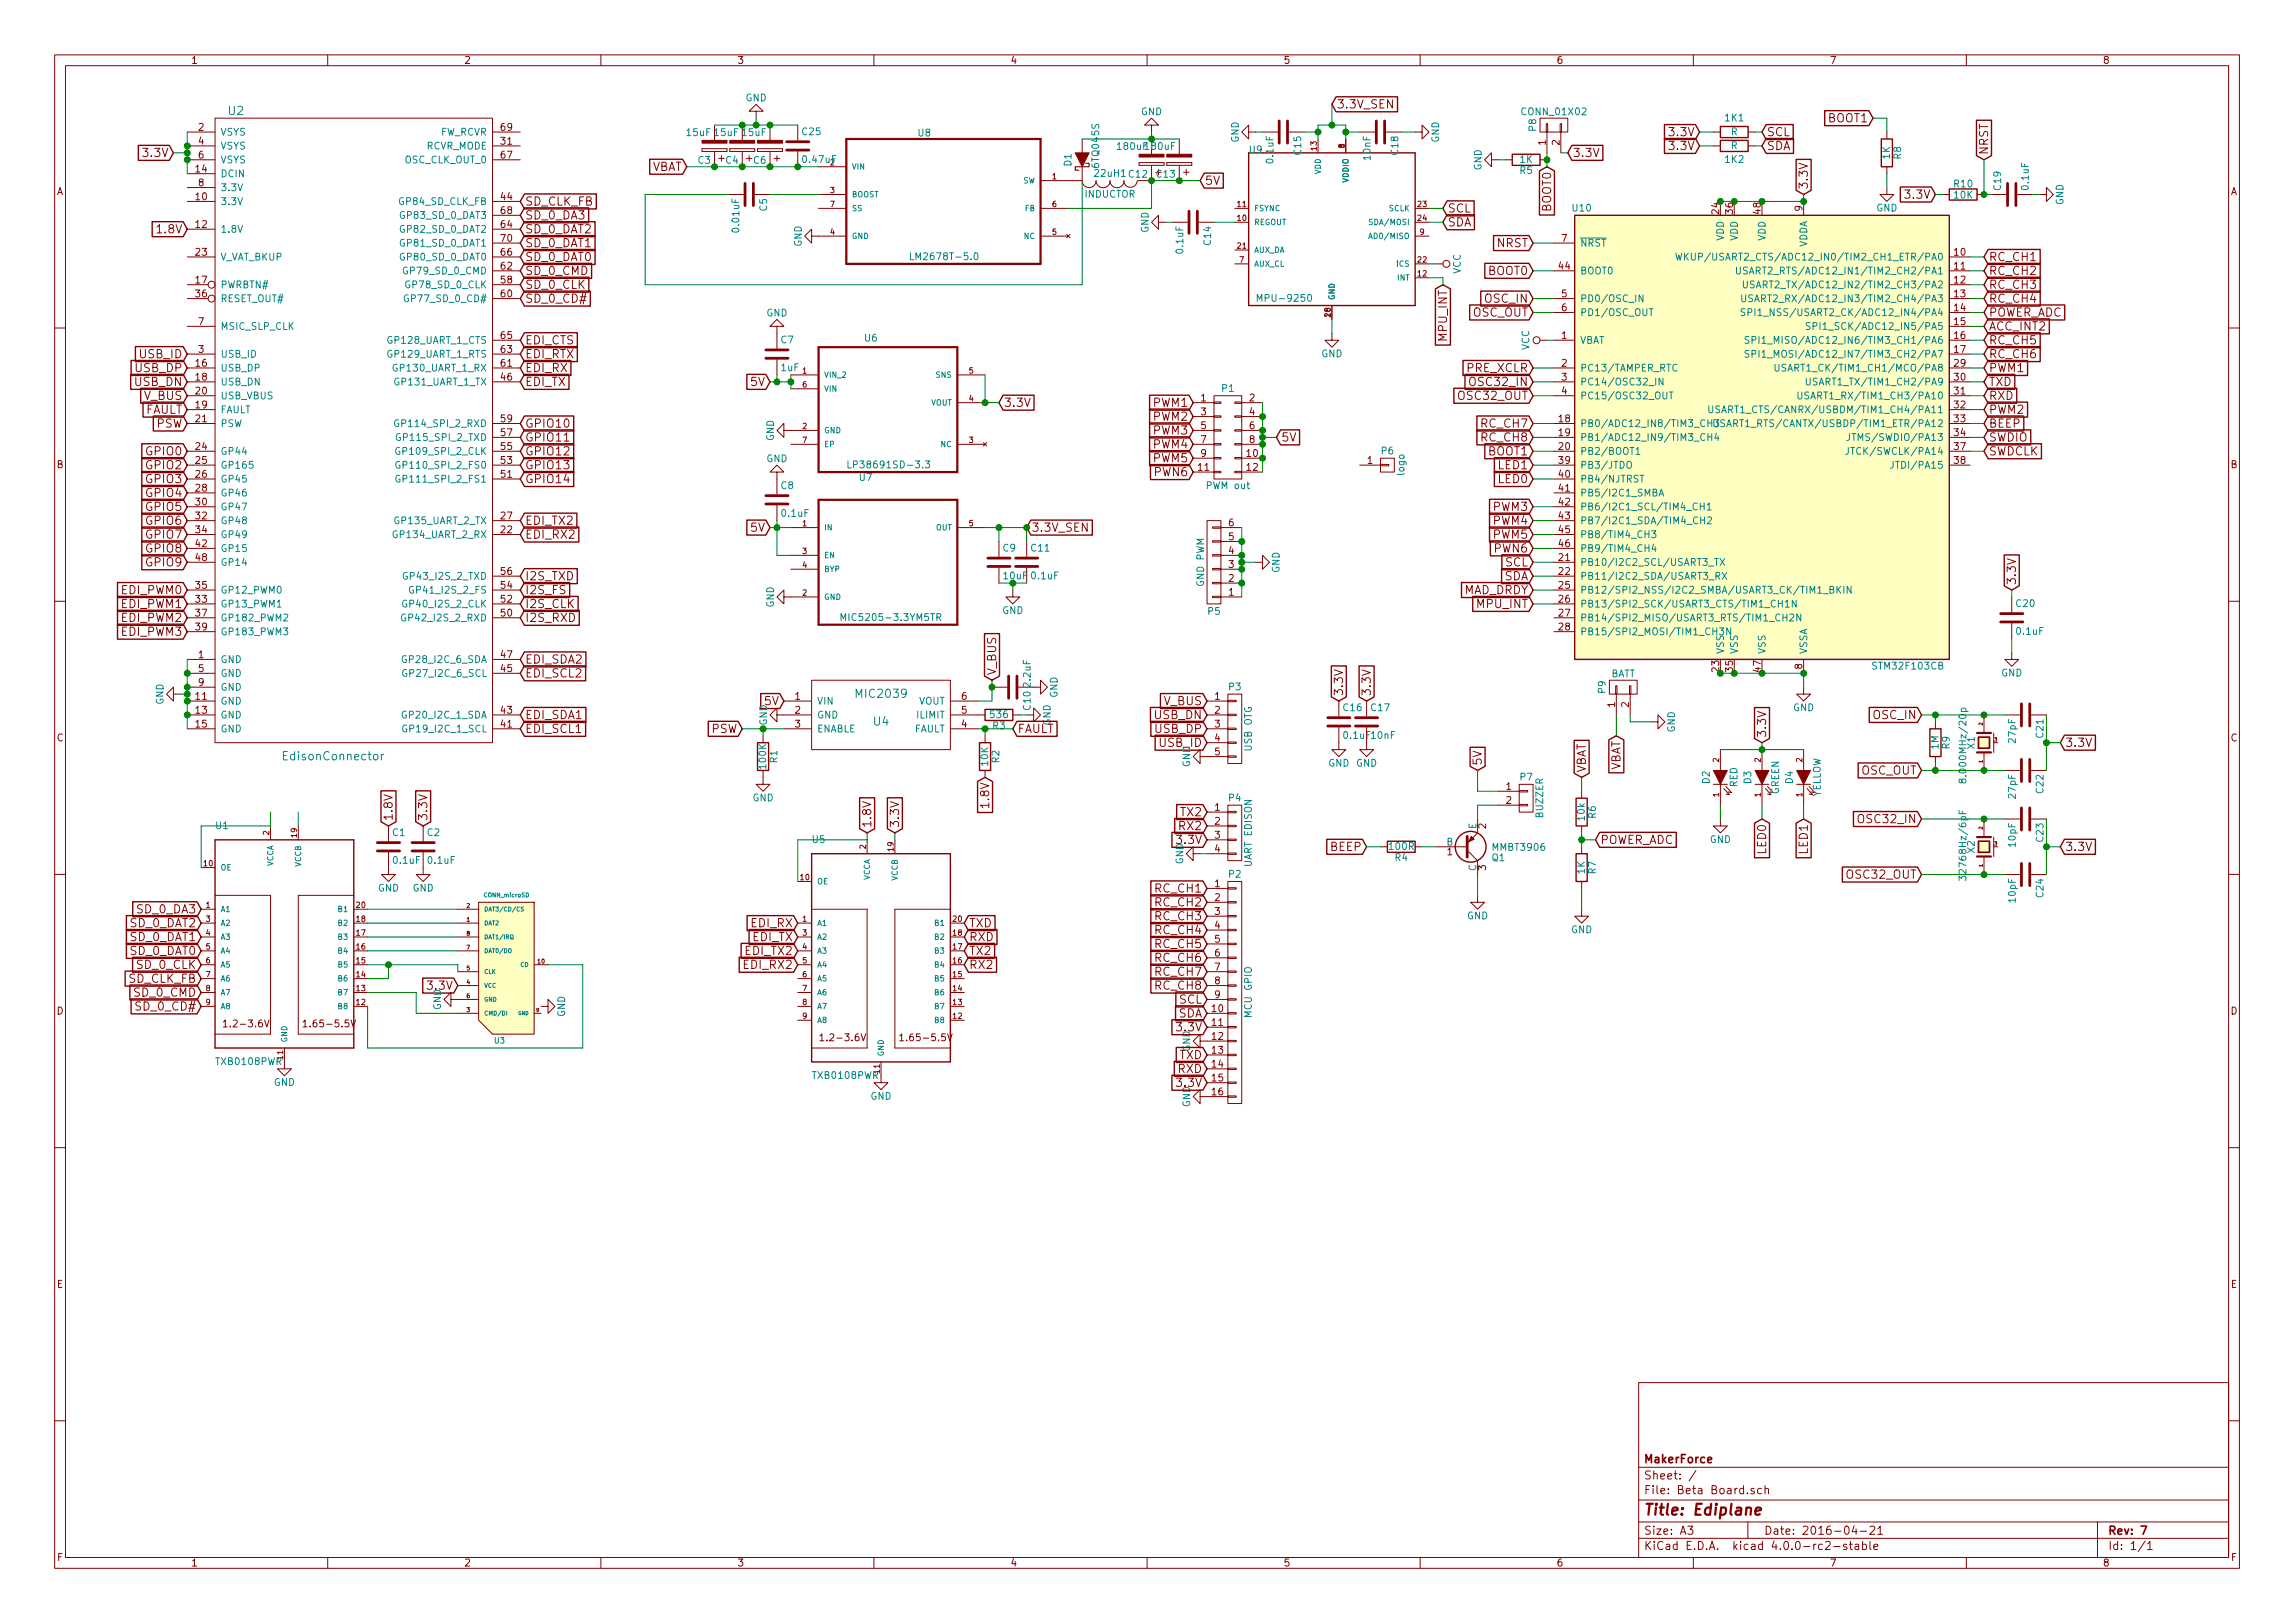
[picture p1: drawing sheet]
<svg xmlns="http://www.w3.org/2000/svg" width="420mm" height="297mm" viewBox="0 0 420 297" stroke-linecap="round" stroke-linejoin="round" font-family="sans-serif">
<defs><g id="words">
<text font-size="2.8" fill="#840000" x="301" y="277.3">Title: Ediplane</text>
<g font-size="2.1" fill="#008484">
<text x="41.8" y="21">U2</text>
<text x="157" y="127.7">MIC2039</text>
<text x="159.9" y="132.8">U4</text>
<text x="52.1" y="139.2">EdisonConnector</text>
</g>
<g font-size="2.1" fill="#840000">
<text x="244.8" y="19.8">3.3V_SEN</text>
<text x="334.7" y="22.4">BOOT1</text>
<text x="26.5" y="28.7">3.3V</text>
<text x="287.9" y="28.7">3.3V</text>
<text x="305.9" y="24.9">3.3V</text>
<text x="305.9" y="27.5">3.3V</text>
<text x="323.5" y="24.9">SCL</text>
<text x="323.5" y="27.5">SDA</text>
<text x="364" y="28.3" transform="rotate(-90 364 28.3)">NRST</text>
<text x="119" y="31.3">VBAT</text>
<text x="220.6" y="33.8">5V</text>
<text x="331" y="34.7" transform="rotate(-90 331 34.7)">3.3V</text>
<text x="96.2" y="37.6">SD_CLK_FB</text>
<text x="96.2" y="40.2">SD_0_DA3</text>
<text x="265.1" y="38.9">SCL</text>
<text x="265.1" y="41.4">SDA</text>
<text x="284" y="38.7" transform="rotate(-90 284 38.7)">BOOT0</text>
<text x="349" y="36.4">3.3V</text>
<text x="29" y="42.7">1.8V</text>
<text x="96.2" y="42.7">SD_0_DAT2</text>
<text x="96.2" y="45.2">SD_0_DAT1</text>
<text x="96.2" y="47.8">SD_0_DAT0</text>
<text x="274" y="45.2">NRST</text>
<text x="364.1" y="47.8">RC_CH1</text>
<text x="96.2" y="50.3">SD_0_CMD</text>
<text x="96.2" y="52.9">SD_0_CLK</text>
<text x="272.4" y="50.3">BOOT0</text>
<text x="364.1" y="50.3">RC_CH2</text>
<text x="364.1" y="52.9">RC_CH3</text>
<text x="96.2" y="55.4">SD_0_CD#</text>
<text x="269.5" y="57.9">OSC_OUT</text>
<text x="271.9" y="55.4">OSC_IN</text>
<text x="364.1" y="55.4">RC_CH4</text>
<text x="364.1" y="57.9">POWER_ADC</text>
<text x="25.6" y="65.6">USB_ID</text>
<text x="96.2" y="65.6">EDI_RTX</text>
<text x="96.2" y="63">EDI_CTS</text>
<text x="264.9" y="62.3" transform="rotate(-90 264.9 62.3)">MPU_INT</text>
<text x="364.1" y="60.5">ACC_INT2</text>
<text x="364.1" y="63">RC_CH5</text>
<text x="364.1" y="65.6">RC_CH6</text>
<text x="24.6" y="70.6">USB_DN</text>
<text x="24.8" y="68.1">USB_DP</text>
<text x="96.2" y="68.1">EDI_RX</text>
<text x="96.2" y="70.6">EDI_TX</text>
<text x="137.5" y="70.6">5V</text>
<text x="268.4" y="68.1">PRE_XCLR</text>
<text x="269.5" y="70.6">OSC32_IN</text>
<text x="364.1" y="68.1">PWM1</text>
<text x="364.1" y="70.6">TXD</text>
<text x="26.3" y="73.2">V_BUS</text>
<text x="26.4" y="75.7">FAULT</text>
<text x="183.8" y="74.5">3.3V</text>
<text x="211.2" y="74.5">PWM1</text>
<text x="211.2" y="77">PWM2</text>
<text x="267.1" y="73.2">OSC32_OUT</text>
<text x="364.1" y="75.7">PWM2</text>
<text x="364.1" y="73.2">RXD</text>
<text x="26.9" y="83.3">GPIO0</text>
<text x="28.5" y="78.3">PSW</text>
<text x="96.2" y="78.3">GPIO10</text>
<text x="96.2" y="80.8">GPIO11</text>
<text x="96.2" y="83.3">GPIO12</text>
<text x="211.2" y="79.5">PWM3</text>
<text x="211.2" y="82.1">PWM4</text>
<text x="234.6" y="80.8">5V</text>
<text x="271.3" y="78.3">RC_CH7</text>
<text x="271.3" y="80.8">RC_CH8</text>
<text x="272.4" y="83.3">BOOT1</text>
<text x="364.1" y="83.3">SWDCLK</text>
<text x="364.1" y="78.3">BEEP</text>
<text x="364.1" y="80.8">SWDIO</text>
<text x="26.9" y="85.9">GPIO2</text>
<text x="26.9" y="88.4">GPIO3</text>
<text x="96.2" y="85.9">GPIO13</text>
<text x="96.2" y="88.4">GPIO14</text>
<text x="211.2" y="84.6">PWM5</text>
<text x="211.4" y="87.2">PWN6</text>
<text x="274.3" y="85.9">LED1</text>
<text x="274.3" y="88.4">LED0</text>
<text x="26.9" y="91">GPIO4</text>
<text x="26.9" y="93.5">GPIO5</text>
<text x="273.4" y="93.5">PWM3</text>
<text x="26.9" y="96">GPIO6</text>
<text x="26.9" y="98.6">GPIO7</text>
<text x="26.9" y="101.1">GPIO8</text>
<text x="96.2" y="98.6">EDI_RX2</text>
<text x="96.2" y="96">EDI_TX2</text>
<text x="137.5" y="97.3">5V</text>
<text x="188.9" y="97.3">3.3V_SEN</text>
<text x="273.4" y="96">PWM4</text>
<text x="273.4" y="98.6">PWM5</text>
<text x="273.6" y="101.1">PWN6</text>
<text x="26.9" y="103.7">GPIO9</text>
<text x="96.2" y="106.2">I2S_TXD</text>
<text x="275.3" y="106.2">SDA</text>
<text x="275.5" y="103.7">SCL</text>
<text x="369.1" y="107.1" transform="rotate(-90 369.1 107.1)">3.3V</text>
<text x="22.3" y="108.7">EDI_PWM0</text>
<text x="22.3" y="111.3">EDI_PWM1</text>
<text x="22.3" y="113.8">EDI_PWM2</text>
<text x="96.2" y="108.7">I2S_FS</text>
<text x="96.2" y="111.3">I2S_CLK</text>
<text x="96.2" y="113.8">I2S_RXD</text>
<text x="267.7" y="108.7">MAD_DRDY</text>
<text x="270.4" y="111.3">MPU_INT</text>
<text x="22.3" y="116.4">EDI_PWM3</text>
<text x="96.2" y="121.4">EDI_SDA2</text>
<text x="96.2" y="124">EDI_SCL2</text>
<text x="182.4" y="123.6" transform="rotate(-90 182.4 123.6)">V_BUS</text>
<text x="96.2" y="131.6">EDI_SDA1</text>
<text x="140" y="129.1">5V</text>
<text x="211.3" y="131.6">USB_DN</text>
<text x="213" y="129.1">V_BUS</text>
<text x="245.9" y="127.4" transform="rotate(-90 245.9 127.4)">3.3V</text>
<text x="251" y="127.4" transform="rotate(-90 251 127.4)">3.3V</text>
<text x="343" y="131.6">OSC_IN</text>
<text x="96.2" y="134.1">EDI_SCL1</text>
<text x="130.1" y="134.1">PSW</text>
<text x="186.3" y="134.1">FAULT</text>
<text x="211.5" y="134.1">USB_DP</text>
<text x="212.3" y="136.7">USB_ID</text>
<text x="323.3" y="135" transform="rotate(-90 323.3 135)">3.3V</text>
<text x="378.1" y="136.7">3.3V</text>
<text x="271.3" y="140.1" transform="rotate(-90 271.3 140.1)">5V</text>
<text x="290.3" y="141.4" transform="rotate(-90 290.3 141.4)">VBAT</text>
<text x="296.7" y="141.3" transform="rotate(-90 296.7 141.3)">VBAT</text>
<text x="340.6" y="141.8">OSC_OUT</text>
<text x="181.1" y="147.6" transform="rotate(-90 181.1 147.6)">1.8V</text>
<text x="216.2" y="149.4">TX2</text>
<text x="71.9" y="150.3" transform="rotate(-90 71.9 150.3)">1.8V</text>
<text x="78.2" y="150.3" transform="rotate(-90 78.2 150.3)">3.3V</text>
<text x="159.5" y="151.5" transform="rotate(-90 159.5 151.5)">1.8V</text>
<text x="164.6" y="151.5" transform="rotate(-90 164.6 151.5)">3.3V</text>
<text x="215.7" y="154.5">3.3V</text>
<text x="215.9" y="151.9">RX2</text>
<text x="243.5" y="155.7">BEEP</text>
<text x="293" y="154.5">POWER_ADC</text>
<text x="340.6" y="150.7">OSC32_IN</text>
<text x="378.1" y="155.7">3.3V</text>
<text x="323.3" y="156.2" transform="rotate(-90 323.3 156.2)">LED0</text>
<text x="331" y="156.2" transform="rotate(-90 331 156.2)">LED1</text>
<text x="338.3" y="160.8">OSC32_OUT</text>
<text x="25.2" y="167.2">SD_0_DA3</text>
<text x="211.6" y="163.4">RC_CH1</text>
<text x="211.6" y="165.9">RC_CH2</text>
<text x="23.9" y="169.7">SD_0_DAT2</text>
<text x="23.9" y="172.2">SD_0_DAT1</text>
<text x="137.5" y="169.7">EDI_RX</text>
<text x="137.7" y="172.2">EDI_TX</text>
<text x="177.4" y="169.7">TXD</text>
<text x="177.4" y="172.2">RXD</text>
<text x="211.6" y="168.4">RC_CH3</text>
<text x="211.6" y="171">RC_CH4</text>
<text x="211.6" y="173.5">RC_CH5</text>
<text x="23.4" y="179.9">SD_CLK_FB</text>
<text x="23.9" y="174.8">SD_0_DAT0</text>
<text x="25.1" y="177.3">SD_0_CLK</text>
<text x="136.3" y="177.3">EDI_RX2</text>
<text x="136.5" y="174.8">EDI_TX2</text>
<text x="177.4" y="177.3">RX2</text>
<text x="177.4" y="174.8">TX2</text>
<text x="211.6" y="176.1">RC_CH6</text>
<text x="211.6" y="178.6">RC_CH7</text>
<text x="24.6" y="182.4">SD_0_CMD</text>
<text x="25.2" y="184.9">SD_0_CD#</text>
<text x="78.5" y="181.1">3.3V</text>
<text x="211.6" y="181.1">RC_CH8</text>
<text x="215.8" y="183.7">SCL</text>
<text x="215.6" y="186.2">SDA</text>
<text x="215.7" y="188.8">3.3V</text>
<text x="215.6" y="196.4">RXD</text>
<text x="215.8" y="193.8">TXD</text>
<text x="215.7" y="198.9">3.3V</text>
<text x="301" y="267.8">MakerForce</text>
<text x="301" y="273.5">File: Beta Board.sch</text>
<text x="301" y="270.8">Sheet: /</text>
<text x="301" y="280.9">Size: A3</text>
<text x="323" y="280.9">Date: 2016-04-21</text>
<text x="386" y="280.9">Rev: 7</text>
<text x="301" y="283.7">KiCad E.D.A. kicad 4.0.0-rc2-stable</text>
<text x="386" y="283.7">Id: 1/1</text>
</g>
<g font-size="1.8" fill="#840000">
<text x="35" y="11.7">1</text>
<text x="85" y="11.7">2</text>
<text x="135" y="11.7">3</text>
<text x="185" y="11.7">4</text>
<text x="235" y="11.7">5</text>
<text x="285" y="11.7">6</text>
<text x="335" y="11.7">7</text>
<text x="385" y="11.7">8</text>
<text x="36.3" y="23.9">2</text>
<text x="91.7" y="23.9">69</text>
<text x="36.3" y="26.5">4</text>
<text x="36.3" y="29">6</text>
<text x="91.7" y="26.5">31</text>
<text x="91.7" y="29">67</text>
<text x="283" y="26.6" transform="rotate(-90 283 26.6)">1</text>
<text x="285.5" y="26.6" transform="rotate(-90 285.5 26.6)">2</text>
<text x="10.4" y="35.7">A</text>
<text x="35.9" y="31.5">14</text>
<text x="36.3" y="34.1">8</text>
<text x="408.4" y="35.7">A</text>
<text x="35.9" y="36.6">10</text>
<text x="35.9" y="41.7">12</text>
<text x="91.7" y="36.6">44</text>
<text x="91.7" y="41.7">64</text>
<text x="91.7" y="39.2">68</text>
<text x="314.7" y="39.1" transform="rotate(-90 314.7 39.1)">24</text>
<text x="317.2" y="39.1" transform="rotate(-90 317.2 39.1)">36</text>
<text x="322.3" y="39.1" transform="rotate(-90 322.3 39.1)">48</text>
<text x="329.9" y="38.6" transform="rotate(-90 329.9 38.6)">9</text>
<text x="35.9" y="46.8">23</text>
<text x="91.7" y="44.2">70</text>
<text x="91.7" y="46.8">66</text>
<text x="285.9" y="44.2">7</text>
<text x="357.8" y="46.8">10</text>
<text x="35.9" y="51.9">17</text>
<text x="91.7" y="49.3">62</text>
<text x="91.7" y="51.9">58</text>
<text x="285.4" y="49.3">44</text>
<text x="357.8" y="49.3">11</text>
<text x="357.8" y="51.9">12</text>
<text x="35.9" y="54.4">36</text>
<text x="36.3" y="59.5">7</text>
<text x="91.7" y="54.4">60</text>
<text x="285.9" y="54.4">5</text>
<text x="285.9" y="56.9">6</text>
<text x="357.8" y="54.4">13</text>
<text x="357.8" y="56.9">14</text>
<text x="357.8" y="59.5">15</text>
<text x="36.3" y="64.6">3</text>
<text x="91.7" y="64.6">63</text>
<text x="91.7" y="62">65</text>
<text x="285.9" y="62">1</text>
<text x="357.8" y="62">16</text>
<text x="357.8" y="64.6">17</text>
<text x="35.9" y="67.1">16</text>
<text x="35.9" y="69.6">18</text>
<text x="91.7" y="67.1">61</text>
<text x="91.7" y="69.6">46</text>
<text x="285.9" y="67.1">2</text>
<text x="285.9" y="69.6">3</text>
<text x="357.8" y="69.6">30</text>
<text x="357.8" y="67.1">29</text>
<text x="35.9" y="72.2">20</text>
<text x="35.9" y="77.3">21</text>
<text x="35.9" y="74.7">19</text>
<text x="91.7" y="77.3">59</text>
<text x="219.9" y="73.4">1</text>
<text x="219.9" y="76">3</text>
<text x="228.8" y="73.4">2</text>
<text x="228.8" y="76">4</text>
<text x="285.4" y="77.3">18</text>
<text x="285.9" y="72.2">4</text>
<text x="357.8" y="72.2">31</text>
<text x="357.8" y="74.7">32</text>
<text x="357.8" y="77.3">33</text>
<text x="35.9" y="82.3">24</text>
<text x="91.7" y="82.3">55</text>
<text x="91.7" y="79.8">57</text>
<text x="219.9" y="78.5">5</text>
<text x="219.9" y="81.1">7</text>
<text x="219.9" y="83.6">9</text>
<text x="228.3" y="83.6">10</text>
<text x="228.8" y="78.5">6</text>
<text x="228.8" y="81.1">8</text>
<text x="285.4" y="82.3">20</text>
<text x="285.4" y="79.8">19</text>
<text x="357.8" y="79.8">34</text>
<text x="357.8" y="82.3">37</text>
<text x="10.4" y="85.7">B</text>
<text x="35.9" y="84.9">25</text>
<text x="35.9" y="87.4">26</text>
<text x="35.9" y="90">28</text>
<text x="91.7" y="87.4">51</text>
<text x="91.7" y="84.9">53</text>
<text x="219.4" y="86.1">11</text>
<text x="228.3" y="86.1">12</text>
<text x="250.3" y="84.9">1</text>
<text x="285.4" y="87.4">40</text>
<text x="285.4" y="90">41</text>
<text x="285.4" y="84.9">39</text>
<text x="357.8" y="84.9">38</text>
<text x="408.4" y="85.7">B</text>
<text x="35.9" y="92.5">30</text>
<text x="35.9" y="95">32</text>
<text x="91.7" y="95">27</text>
<text x="285.4" y="92.5">42</text>
<text x="285.4" y="95">43</text>
<text x="35.9" y="100.1">42</text>
<text x="35.9" y="97.6">34</text>
<text x="91.7" y="97.6">22</text>
<text x="224.9" y="101.4">4</text>
<text x="224.9" y="98.8">5</text>
<text x="224.9" y="96.3">6</text>
<text x="285.4" y="97.6">45</text>
<text x="285.4" y="100.1">46</text>
<text x="35.9" y="107.7">35</text>
<text x="35.9" y="102.7">48</text>
<text x="91.7" y="107.7">54</text>
<text x="91.7" y="105.2">56</text>
<text x="224.9" y="106.5">2</text>
<text x="224.9" y="103.9">3</text>
<text x="285.4" y="102.7">21</text>
<text x="285.4" y="105.2">22</text>
<text x="285.4" y="107.7">25</text>
<text x="35.9" y="110.3">33</text>
<text x="35.9" y="112.8">37</text>
<text x="91.7" y="112.8">50</text>
<text x="91.7" y="110.3">52</text>
<text x="224.9" y="109">1</text>
<text x="285.4" y="110.3">26</text>
<text x="285.4" y="112.8">27</text>
<text x="35.9" y="115.4">39</text>
<text x="285.4" y="115.4">28</text>
<text x="36.3" y="120.4">1</text>
<text x="36.3" y="123">5</text>
<text x="36.3" y="125.5">9</text>
<text x="91.7" y="123">45</text>
<text x="91.7" y="120.4">47</text>
<text x="314.7" y="122.9" transform="rotate(-90 314.7 122.9)">23</text>
<text x="317.2" y="122.9" transform="rotate(-90 317.2 122.9)">35</text>
<text x="322.3" y="122.9" transform="rotate(-90 322.3 122.9)">47</text>
<text x="329.9" y="122.4" transform="rotate(-90 329.9 122.4)">8</text>
<text x="35.9" y="128.1">11</text>
<text x="35.9" y="130.6">13</text>
<text x="91.7" y="130.6">43</text>
<text x="145.6" y="128.1">1</text>
<text x="145.6" y="130.6">2</text>
<text x="176" y="130.6">5</text>
<text x="176" y="128.1">6</text>
<text x="222.4" y="128.1">1</text>
<text x="222.4" y="130.6">2</text>
<text x="295.7" y="129.4" transform="rotate(-90 295.7 129.4)">1</text>
<text x="298.2" y="129.4" transform="rotate(-90 298.2 129.4)">2</text>
<text x="10.4" y="135.7">C</text>
<text x="35.9" y="133.1">15</text>
<text x="91.7" y="133.1">41</text>
<text x="145.6" y="133.1">3</text>
<text x="176" y="133.1">4</text>
<text x="192.3" y="132.8" transform="rotate(-90 192.3 132.8)">GND</text>
<text x="222.4" y="133.1">3</text>
<text x="222.4" y="135.7">4</text>
<text x="408.4" y="135.7">C</text>
<text x="222.4" y="138.2">5</text>
<text x="222.4" y="148.4">1</text>
<text x="275.7" y="144.6">1</text>
<text x="275.7" y="147.1">2</text>
<text x="222.4" y="150.9">2</text>
<text x="222.4" y="153.5">3</text>
<text x="222.4" y="156">4</text>
<text x="272" y="151.6" transform="rotate(-90 272 151.6)">2</text>
<text x="216.6" y="158.2" transform="rotate(-90 216.6 158.2)">GND</text>
<text x="264.9" y="156.5">1</text>
<text x="272" y="159.3" transform="rotate(-90 272 159.3)">3</text>
<text x="222.4" y="162.3">1</text>
<text x="222.4" y="164.9">2</text>
<text x="222.4" y="167.4">3</text>
<text x="222.4" y="170">4</text>
<text x="222.4" y="172.5">5</text>
<text x="222.4" y="175">6</text>
<text x="222.4" y="177.6">7</text>
<text x="10.4" y="185.7">D</text>
<text x="221.9" y="185.2">10</text>
<text x="222.4" y="180.1">8</text>
<text x="222.4" y="182.7">9</text>
<text x="408.4" y="185.7">D</text>
<text x="41.7" y="188">1.2-3.6V</text>
<text x="56.4" y="188">1.65-5.5V</text>
<text x="150.9" y="190.5">1.2-3.6V</text>
<text x="165.6" y="190.5">1.65-5.5V</text>
<text x="221.9" y="187.7">11</text>
<text x="221.9" y="190.3">12</text>
<text x="217.9" y="192.5" transform="rotate(-90 217.9 192.5)">GND</text>
<text x="221.9" y="192.8">13</text>
<text x="221.9" y="195.4">14</text>
<text x="221.9" y="197.9">15</text>
<text x="217.9" y="202.7" transform="rotate(-90 217.9 202.7)">GND</text>
<text x="221.9" y="200.4">16</text>
<text x="10.4" y="235.7">E</text>
<text x="408.4" y="235.7">E</text>
<text x="10.5" y="285.7">F</text>
<text x="35" y="286.7">1</text>
<text x="85" y="286.7">2</text>
<text x="135" y="286.7">3</text>
<text x="185" y="286.7">4</text>
<text x="235" y="286.7">5</text>
<text x="285" y="286.7">6</text>
<text x="335" y="286.7">7</text>
<text x="385" y="286.7">8</text>
<text x="408.5" y="285.7">F</text>
</g>
<g font-size="1.8" fill="#008484">
<text x="136.5" y="18.5">GND</text>
<text x="208.9" y="21.1">GND</text>
<text x="278.8" y="21.1">CONN_01X02</text>
<text x="281.2" y="24" transform="rotate(-90 281.2 24)">P8</text>
<text x="315.9" y="22.2">1K1</text>
<text x="40.4" y="24.8">VSYS</text>
<text x="40.4" y="27.3">VSYS</text>
<text x="40.4" y="29.9">VSYS</text>
<text x="74" y="29.9">OSC_CLK_OUT_0</text>
<text x="77.9" y="27.3">RCVR_MODE</text>
<text x="80.4" y="24.8">FW_RCVR</text>
<text x="125.8" y="24.9">15uF</text>
<text x="127.8" y="30">C3</text>
<text x="130.9" y="24.9">15uF</text>
<text x="132.9" y="30">C4</text>
<text x="135.9" y="24.9">15uF</text>
<text x="138" y="30">C6</text>
<text x="146.9" y="24.7">C25</text>
<text x="147.1" y="29.8">0.47uF</text>
<text x="168.1" y="25">U8</text>
<text x="204.7" y="27.4">180uF180uF</text>
<text x="226.8" y="26.1" transform="rotate(-90 226.8 26.1)">GND</text>
<text x="228.8" y="28">U9</text>
<text x="233.1" y="29.8" transform="rotate(-90 233.1 29.8)">0.1uF</text>
<text x="238.2" y="28.3" transform="rotate(-90 238.2 28.3)">C15</text>
<text x="250.9" y="29.2" transform="rotate(-90 250.9 29.2)">10nF</text>
<text x="256" y="28.3" transform="rotate(-90 256 28.3)">C18</text>
<text x="263.4" y="26.1" transform="rotate(-90 263.4 26.1)">GND</text>
<text x="278.3" y="29.8">1K</text>
<text x="315.9" y="29.8">1K2</text>
<text x="316.9" y="24.7">R</text>
<text x="316.9" y="27.3">R</text>
<text x="346" y="29.1" transform="rotate(-90 346 29.1)">1K</text>
<text x="348" y="29.1" transform="rotate(-90 348 29.1)">R8</text>
<text x="40.4" y="35">3.3V</text>
<text x="40.4" y="32.4">DCIN</text>
<text x="196.1" y="30.4" transform="rotate(-90 196.1 30.4)">D1</text>
<text x="200.6" y="32.3">22uH1 C12</text>
<text x="201.2" y="30.5" transform="rotate(-90 201.2 30.5)">6TQ045S</text>
<text x="211.8" y="32.5">C13</text>
<text x="271.2" y="31.2" transform="rotate(-90 271.2 31.2)">GND</text>
<text x="278.3" y="31.8">R5</text>
<text x="357.8" y="34.3">R10</text>
<text x="366.3" y="34.7" transform="rotate(-90 366.3 34.7)">C19</text>
<text x="371.4" y="34.6" transform="rotate(-90 371.4 34.6)">0.1uF</text>
<text x="40.4" y="37.5">3.3V</text>
<text x="73.2" y="37.5">GP84_SD_CLK_FB</text>
<text x="73.6" y="40">GP83_SD_0_DAT3</text>
<text x="140.4" y="38.6" transform="rotate(-90 140.4 38.6)">C5</text>
<text x="198.6" y="36.2">INDUCTOR</text>
<text x="287.9" y="38.7">U10</text>
<text x="343.5" y="38.7">GND</text>
<text x="357.8" y="36.3">10K</text>
<text x="377.7" y="37.6" transform="rotate(-90 377.7 37.6)">GND</text>
<text x="40.4" y="42.6">1.8V</text>
<text x="40.4" y="47.7">V_VAT_BKUP</text>
<text x="73.6" y="45.1">GP81_SD_0_DAT1</text>
<text x="73.6" y="42.6">GP82_SD_0_DAT2</text>
<text x="73.6" y="47.7">GP80_SD_0_DAT0</text>
<text x="135.3" y="42.3" transform="rotate(-90 135.3 42.3)">0.01uF</text>
<text x="146.8" y="45.2" transform="rotate(-90 146.8 45.2)">GND</text>
<text x="167.5" y="47.6">LM2678T-5.0</text>
<text x="210.3" y="42.6" transform="rotate(-90 210.3 42.6)">GND</text>
<text x="216.6" y="46.3" transform="rotate(-90 216.6 46.3)">0.1uF</text>
<text x="221.7" y="44.8" transform="rotate(-90 221.7 44.8)">C14</text>
<text x="289.3" y="45.1">NRST</text>
<text x="310.8" y="47.7">WKUP/USART2_CTS/ADC12_IN0/TIM2_CH1_ETR/PA0</text>
<text x="315.6" y="44.2" transform="rotate(-90 315.6 44.2)">VDD</text>
<text x="318.1" y="44.2" transform="rotate(-90 318.1 44.2)">VDD</text>
<text x="323.2" y="44.2" transform="rotate(-90 323.2 44.2)">VDD</text>
<text x="330.8" y="45.4" transform="rotate(-90 330.8 45.4)">VDDA</text>
<text x="40.4" y="52.7">PWRBTN#</text>
<text x="74.2" y="50.2">GP79_SD_0_CMD</text>
<text x="74.6" y="52.7">GP78_SD_0_CLK</text>
<text x="267.4" y="50.2" transform="rotate(-90 267.4 50.2)">VCC</text>
<text x="289.3" y="50.2">BOOT0</text>
<text x="321.3" y="50.2">USART2_RTS/ADC12_IN1/TIM2_CH2/PA1</text>
<text x="322.5" y="52.7">USART2_TX/ADC12_IN2/TIM2_CH3/PA2</text>
<text x="40.4" y="55.3">RESET_OUT#</text>
<text x="74.7" y="55.3">GP77_SD_0_CD#</text>
<text x="140.3" y="57.9">GND</text>
<text x="230.9" y="55.2">MPU-9250</text>
<text x="289.3" y="55.3">PD0/OSC_IN</text>
<text x="289.3" y="57.8">PD1/OSC_OUT</text>
<text x="322.3" y="57.8">SPI1_NSS/USART2_CK/ADC12_IN4/PA4</text>
<text x="322.4" y="55.3">USART2_RX/ADC12_IN3/TIM2_CH4/PA3</text>
<text x="40.4" y="65.4">USB_ID</text>
<text x="40.4" y="60.4">MSIC_SLP_CLK</text>
<text x="71.3" y="65.4">GP129_UART_1_RTS</text>
<text x="71.3" y="62.9">GP128_UART_1_CTS</text>
<text x="143" y="62.8">C7</text>
<text x="158.3" y="62.5">U6</text>
<text x="241.9" y="65.4">GND</text>
<text x="280" y="64.1" transform="rotate(-90 280 64.1)">VCC</text>
<text x="289.3" y="62.9">VBAT</text>
<text x="323.5" y="62.9">SPI1_MISO/ADC12_IN6/TIM3_CH1/PA6</text>
<text x="323.5" y="65.4">SPI1_MOSI/ADC12_IN7/TIM3_CH2/PA7</text>
<text x="333.3" y="60.4">SPI1_SCK/ADC12_IN5/PA5</text>
<text x="40.4" y="68">USB_DP</text>
<text x="40.4" y="70.5">USB_DN</text>
<text x="72.3" y="68">GP130_UART_1_RX</text>
<text x="72.5" y="70.5">GP131_UART_1_TX</text>
<text x="143" y="67.9">1uF</text>
<text x="223.7" y="71.7">P1</text>
<text x="289.3" y="68">PC13/TAMPER_RTC</text>
<text x="289.3" y="70.5">PC14/OSC32_IN</text>
<text x="327.7" y="68">USART1_CK/TIM1_CH1/MCO/PA8</text>
<text x="332.6" y="70.5">USART1_TX/TIM1_CH2/PA9</text>
<text x="40.4" y="73.1">USB_VBUS</text>
<text x="40.4" y="75.6">FAULT</text>
<text x="289.3" y="73.1">PC15/OSC32_OUT</text>
<text x="316.5" y="75.6">USART1_CTS/CANRX/USBDM/TIM1_CH4/PA11</text>
<text x="331.4" y="73.1">USART1_RX/TIM1_CH3/PA10</text>
<text x="40.4" y="78.1">PSW</text>
<text x="40.4" y="83.2">GP44</text>
<text x="73.1" y="78.1">GP114_SPI_2_RXD</text>
<text x="73.2" y="83.2">GP109_SPI_2_CLK</text>
<text x="73.3" y="80.7">GP115_SPI_2_TXD</text>
<text x="141.7" y="80.7" transform="rotate(-90 141.7 80.7)">GND</text>
<text x="252.9" y="83.1">P6</text>
<text x="289.3" y="83.2">PB2/BOOT1</text>
<text x="289.3" y="78.1">PB0/ADC12_IN8/TIM3_CH3</text>
<text x="289.3" y="80.7">PB1/ADC12_IN9/TIM3_CH4</text>
<text x="317" y="78.1">USART1_RTS/CANTX/USBDP/TIM1_ETR/PA12</text>
<text x="339.3" y="83.2">JTCK/SWCLK/PA14</text>
<text x="339.7" y="80.7">JTMS/SWDIO/PA13</text>
<text x="40.4" y="85.8">GP165</text>
<text x="40.4" y="88.3">GP45</text>
<text x="73.6" y="88.3">GP111_SPI_2_FS1</text>
<text x="73.6" y="85.8">GP110_SPI_2_FS0</text>
<text x="140.3" y="84.6">GND</text>
<text x="143" y="89.5">C8</text>
<text x="156.4" y="85.7">LP38691SD-3.3</text>
<text x="157.4" y="88">U7</text>
<text x="221" y="89.5">PWM out</text>
<text x="257.1" y="87" transform="rotate(-90 257.1 87)">logo</text>
<text x="289.3" y="88.3">PB4/NJTRST</text>
<text x="289.3" y="85.8">PB3/JTDO</text>
<text x="347.1" y="85.8">JTDI/PA15</text>
<text x="40.4" y="93.4">GP47</text>
<text x="40.4" y="95.9">GP48</text>
<text x="40.4" y="90.8">GP46</text>
<text x="72.5" y="95.9">GP135_UART_2_TX</text>
<text x="143.2" y="94.6">0.1uF</text>
<text x="289.3" y="90.8">PB5/I2C1_SMBA</text>
<text x="289.3" y="93.4">PB6/I2C1_SCL/TIM4_CH1</text>
<text x="289.3" y="95.9">PB7/I2C1_SDA/TIM4_CH2</text>
<text x="40.4" y="101">GP15</text>
<text x="40.4" y="98.5">GP49</text>
<text x="72.3" y="98.5">GP134_UART_2_RX</text>
<text x="183.6" y="100.9">C9</text>
<text x="188.8" y="100.9">C11</text>
<text x="289.3" y="98.5">PB8/TIM4_CH3</text>
<text x="289.3" y="101">PB9/TIM4_CH4</text>
<text x="40.4" y="103.5">GP14</text>
<text x="74.5" y="106.1">GP43_I2S_2_TXD</text>
<text x="183.8" y="106">10uF</text>
<text x="188.9" y="106">0.1uF</text>
<text x="220.4" y="107.3" transform="rotate(-90 220.4 107.3)">GND PWM</text>
<text x="234.2" y="104.9" transform="rotate(-90 234.2 104.9)">GND</text>
<text x="289.3" y="103.5">PB10/I2C2_SCL/USART3_TX</text>
<text x="289.3" y="106.1">PB11/I2C2_SDA/USART3_RX</text>
<text x="40.4" y="111.2">GP13_PWM1</text>
<text x="40.4" y="108.6">GP12_PWM0</text>
<text x="40.4" y="113.7">GP182_PWM2</text>
<text x="74.3" y="113.7">GP42_I2S_2_RXD</text>
<text x="74.4" y="111.2">GP40_I2S_2_CLK</text>
<text x="75.8" y="108.6">GP41_I2S_2_FS</text>
<text x="141.7" y="111.2" transform="rotate(-90 141.7 111.2)">GND</text>
<text x="155" y="113.6">MIC5205-3.3YM5TR</text>
<text x="183.5" y="112.4">GND</text>
<text x="221.2" y="112.5">P5</text>
<text x="289.3" y="108.6">PB12/SPI2_NSS/I2C2_SMBA/USART3_CK/TIM1_BKIN</text>
<text x="289.3" y="111.2">PB13/SPI2_SCK/USART3_CTS/TIM1_CH1N</text>
<text x="289.3" y="113.7">PB14/SPI2_MISO/USART3_RTS/TIM1_CH2N</text>
<text x="369.2" y="111.1">C20</text>
<text x="40.4" y="116.2">GP183_PWM3</text>
<text x="289.3" y="116.2">PB15/SPI2_MOSI/TIM1_CH3N</text>
<text x="315.6" y="119.7" transform="rotate(-90 315.6 119.7)">VSS</text>
<text x="318.1" y="119.7" transform="rotate(-90 318.1 119.7)">VSS</text>
<text x="323.2" y="119.7" transform="rotate(-90 323.2 119.7)">VSS</text>
<text x="330.8" y="119.7" transform="rotate(-90 330.8 119.7)">VSSA</text>
<text x="369.3" y="116.2">0.1uF</text>
<text x="40.4" y="121.3">GND</text>
<text x="40.4" y="123.9">GND</text>
<text x="74.2" y="121.3">GP28_I2C_6_SDA</text>
<text x="74.4" y="123.9">GP27_I2C_6_SCL</text>
<text x="188.7" y="125.6" transform="rotate(-90 188.7 125.6)">2.2uF</text>
<text x="294.8" y="123.9">BATT</text>
<text x="343.1" y="122.5">STM32F103CB</text>
<text x="366.3" y="123.8">GND</text>
<text x="29.9" y="129" transform="rotate(-90 29.9 129)">GND</text>
<text x="40.4" y="126.4">GND</text>
<text x="40.4" y="128.9">GND</text>
<text x="40.4" y="131.5">GND</text>
<text x="74.2" y="131.5">GP20_I2C_1_SDA</text>
<text x="149.6" y="128.9">VIN</text>
<text x="149.6" y="131.5">GND</text>
<text x="167.9" y="131.5">ILIMIT</text>
<text x="168.1" y="128.9">VOUT</text>
<text x="181.4" y="131.4">536</text>
<text x="188.7" y="129.9" transform="rotate(-90 188.7 129.9)">C10</text>
<text x="193.6" y="127.7" transform="rotate(-90 193.6 127.7)">GND</text>
<text x="225" y="126.3">P3</text>
<text x="246" y="130.1">C16</text>
<text x="251.1" y="130.1">C17</text>
<text x="293.9" y="126.8" transform="rotate(-90 293.9 126.8)">P9</text>
<text x="328.2" y="130.1">GND</text>
<text x="40.4" y="134">GND</text>
<text x="74.4" y="134">GP19_I2C_1_SCL</text>
<text x="140.4" y="132.8" transform="rotate(-90 140.4 132.8)">GND</text>
<text x="149.6" y="134">ENABLE</text>
<text x="167.2" y="134">FAULT</text>
<text x="181.8" y="133.4">R3</text>
<text x="229.2" y="137.4" transform="rotate(-90 229.2 137.4)">USB OTG</text>
<text x="246.1" y="135.2">0.1uF</text>
<text x="251.1" y="135.2">10nF</text>
<text x="306.6" y="134.1" transform="rotate(-90 306.6 134.1)">GND</text>
<text x="354.9" y="137.1" transform="rotate(-90 354.9 137.1)">1M</text>
<text x="356.9" y="137" transform="rotate(-90 356.9 137)">R9</text>
<text x="361.5" y="137" transform="rotate(-90 361.5 137)">X1</text>
<text x="369" y="135.9" transform="rotate(-90 369 135.9)">27pF</text>
<text x="374.1" y="135" transform="rotate(-90 374.1 135)">C21</text>
<text x="140.3" y="140.6" transform="rotate(-90 140.3 140.6)">100K</text>
<text x="142.3" y="139.6" transform="rotate(-90 142.3 139.6)">R1</text>
<text x="180.9" y="140.1" transform="rotate(-90 180.9 140.1)">10K</text>
<text x="182.9" y="139.6" transform="rotate(-90 182.9 139.6)">R2</text>
<text x="217.9" y="140.4" transform="rotate(-90 217.9 140.4)">GND</text>
<text x="243.2" y="140.3">GND GND</text>
<text x="278.3" y="142.8">P7</text>
<text x="313" y="143.4" transform="rotate(-90 313 143.4)">D2</text>
<text x="320.6" y="143.4" transform="rotate(-90 320.6 143.4)">D3</text>
<text x="328.2" y="143.4" transform="rotate(-90 328.2 143.4)">D4</text>
<text x="360" y="142.3" transform="rotate(-90 360 142.3)">8.000MHz/20p</text>
<text x="137.7" y="146.6">GND</text>
<text x="225" y="146.6">P4</text>
<text x="282.5" y="149.6" transform="rotate(-90 282.5 149.6)">BUZZER</text>
<text x="292.2" y="149.7" transform="rotate(-90 292.2 149.7)">R6</text>
<text x="318.1" y="144.1" transform="rotate(-90 318.1 144.1)">RED</text>
<text x="325.7" y="145.4" transform="rotate(-90 325.7 145.4)">GREEN</text>
<text x="333.3" y="146" transform="rotate(-90 333.3 146)">YELLOW</text>
<text x="369" y="146" transform="rotate(-90 369 146)">27pF</text>
<text x="374.1" y="145.1" transform="rotate(-90 374.1 145.1)">C22</text>
<text x="39.5" y="151.7">U1</text>
<text x="71.9" y="153">C1</text>
<text x="78.2" y="153">C2</text>
<text x="148.7" y="154.3">U5</text>
<text x="254.4" y="155.5">100R</text>
<text x="264.8" y="154.7">B</text>
<text x="270.3" y="151.8" transform="rotate(-90 270.3 151.8)">E</text>
<text x="273.4" y="155.7">MMBT3906</text>
<text x="290.1" y="150.1" transform="rotate(-90 290.1 150.1)">10k</text>
<text x="313" y="154.3">GND</text>
<text x="369" y="154.9" transform="rotate(-90 369 154.9)">10pF</text>
<text x="374.1" y="154" transform="rotate(-90 374.1 154)">C23</text>
<text x="72.1" y="158.1">0.1uF</text>
<text x="78.4" y="158.1">0.1uF</text>
<text x="225" y="160.6">P2</text>
<text x="229.2" y="158.5" transform="rotate(-90 229.2 158.5)">UART EDISON</text>
<text x="255.4" y="157.6">R4</text>
<text x="270.3" y="159.4" transform="rotate(-90 270.3 159.4)">C</text>
<text x="273.2" y="157.6">Q1</text>
<text x="290.1" y="159.9" transform="rotate(-90 290.1 159.9)">1K</text>
<text x="292.2" y="159.9" transform="rotate(-90 292.2 159.9)">R7</text>
<text x="360" y="160.1" transform="rotate(-90 360 160.1)">32768Hz/6pF</text>
<text x="361.5" y="156" transform="rotate(-90 361.5 156)">X2</text>
<text x="69.2" y="163.2">GND</text>
<text x="75.5" y="163.2">GND</text>
<text x="369" y="165.1" transform="rotate(-90 369 165.1)">10pF</text>
<text x="374.1" y="164.2" transform="rotate(-90 374.1 164.2)">C24</text>
<text x="268.6" y="168.2">GND</text>
<text x="287.6" y="170.8">GND</text>
<text x="80.7" y="184.9" transform="rotate(-90 80.7 184.9)">GND</text>
<text x="103.4" y="186.1" transform="rotate(-90 103.4 186.1)">GND</text>
<text x="229.2" y="186.1" transform="rotate(-90 229.2 186.1)">MCU GPIO</text>
<text x="39.7" y="194.9">TXB0108PWR</text>
<text x="148.9" y="197.4">TXB0108PWR</text>
<text x="50.1" y="198.7">GND</text>
<text x="159.3" y="201.3">GND</text>
</g>
<g font-size="1.4" fill="#840000">
<text x="241" y="27.5" transform="rotate(-90 241 27.5)">13</text>
<text x="246.1" y="27.1" transform="rotate(-90 246.1 27.1)">1</text>
<text x="152" y="35.3">3</text>
<text x="192.7" y="32.8">1</text>
<text x="152" y="37.9">7</text>
<text x="192.7" y="37.9">6</text>
<text x="226.5" y="40.4">10</text>
<text x="226.5" y="37.9">11</text>
<text x="259.6" y="37.9">23</text>
<text x="259.6" y="40.4">24</text>
<text x="152" y="43">4</text>
<text x="192.7" y="43">5</text>
<text x="226.5" y="45.5">21</text>
<text x="260" y="43">9</text>
<text x="226.9" y="48">7</text>
<text x="259.6" y="50.6">12</text>
<text x="259.6" y="48">22</text>
<text x="243.6" y="58" transform="rotate(-90 243.6 58)">18</text>
<text x="146.9" y="68.4">1</text>
<text x="146.9" y="70.9">6</text>
<text x="177.4" y="68.4">5</text>
<text x="177.4" y="73.4">4</text>
<text x="146.9" y="78.5">2</text>
<text x="146.9" y="81.1">7</text>
<text x="177.4" y="81.1">3</text>
<text x="146.9" y="96.3">1</text>
<text x="146.9" y="101.4">3</text>
<text x="177.4" y="96.3">5</text>
<text x="146.9" y="103.9">4</text>
<text x="146.9" y="109">2</text>
<text x="314.7" y="139.5" transform="rotate(-90 314.7 139.5)">2</text>
<text x="322.3" y="139.5" transform="rotate(-90 322.3 139.5)">2</text>
<text x="329.9" y="139.5" transform="rotate(-90 329.9 139.5)">2</text>
<text x="314.7" y="145.8" transform="rotate(-90 314.7 145.8)">1</text>
<text x="322.3" y="145.8" transform="rotate(-90 322.3 145.8)">1</text>
<text x="329.9" y="145.8" transform="rotate(-90 329.9 145.8)">1</text>
<text x="49.3" y="152.8" transform="rotate(-90 49.3 152.8)">2</text>
<text x="54.4" y="153.2" transform="rotate(-90 54.4 153.2)">19</text>
<text x="158.5" y="155.4" transform="rotate(-90 158.5 155.4)">2</text>
<text x="163.6" y="155.8" transform="rotate(-90 163.6 155.8)">19</text>
<text x="37.3" y="158.5">10</text>
<text x="146.5" y="161.1">10</text>
<text x="37.7" y="166.2">1</text>
<text x="65.3" y="166.2">20</text>
<text x="37.7" y="168.7">3</text>
<text x="37.7" y="171.2">4</text>
<text x="37.7" y="173.8">5</text>
<text x="65.3" y="173.8">16</text>
<text x="65.3" y="171.2">17</text>
<text x="65.3" y="168.7">18</text>
<text x="146.9" y="168.7">1</text>
<text x="146.9" y="171.2">3</text>
<text x="146.9" y="173.8">4</text>
<text x="174.5" y="168.7">20</text>
<text x="174.5" y="173.8">17</text>
<text x="174.5" y="171.2">18</text>
<text x="37.7" y="176.3">6</text>
<text x="37.7" y="178.9">7</text>
<text x="65.3" y="178.9">14</text>
<text x="65.3" y="176.3">15</text>
<text x="146.9" y="176.3">5</text>
<text x="146.9" y="178.9">6</text>
<text x="174.5" y="178.9">15</text>
<text x="174.5" y="176.3">16</text>
<text x="37.7" y="181.4">8</text>
<text x="37.7" y="183.9">9</text>
<text x="65.3" y="183.9">12</text>
<text x="65.3" y="181.4">13</text>
<text x="146.9" y="181.4">7</text>
<text x="146.9" y="183.9">8</text>
<text x="174.5" y="183.9">13</text>
<text x="174.5" y="181.4">14</text>
<text x="146.9" y="186.5">9</text>
<text x="174.5" y="186.5">12</text>
<text x="51.8" y="193.9" transform="rotate(-90 51.8 193.9)">11</text>
<text x="161" y="196.4" transform="rotate(-90 161 196.4)">11</text>
</g>
<g font-size="1.4" fill="#008484">
<text x="152" y="30.3">2</text>
<text x="156" y="31">VIN</text>
<text x="187.2" y="33.6">SW</text>
<text x="241.8" y="32" transform="rotate(-90 241.8 32)">VDD</text>
<text x="246.9" y="33.5" transform="rotate(-90 246.9 33.5)">VDDIO</text>
<text x="156" y="36.1">BOOST</text>
<text x="156" y="38.6">SS</text>
<text x="187.6" y="38.6">FB</text>
<text x="229.6" y="41.2">REGOUT</text>
<text x="229.6" y="38.6">FSYNC</text>
<text x="251.1" y="41.2">SDA/MOSI</text>
<text x="254.2" y="38.6">SCLK</text>
<text x="156" y="43.7">GND</text>
<text x="187.5" y="43.7">NC</text>
<text x="229.6" y="46.3">AUX_DA</text>
<text x="251.2" y="43.7">AD0/MISO</text>
<text x="229.6" y="48.8">AUX_CL</text>
<text x="255.6" y="48.8">!CS</text>
<text x="255.8" y="51.3">INT</text>
<text x="244.3" y="54.9" transform="rotate(-90 244.3 54.9)">GND</text>
<text x="150.9" y="69.1">VIN_2</text>
<text x="150.9" y="71.7">VIN</text>
<text x="171.3" y="69.1">SNS</text>
<text x="170.3" y="74.2">VOUT</text>
<text x="150.9" y="79.3">GND</text>
<text x="150.9" y="81.8">EP</text>
<text x="172.2" y="81.8">NC</text>
<text x="150.9" y="97.1">IN</text>
<text x="171.2" y="97.1">OUT</text>
<text x="150.9" y="102.1">EN</text>
<text x="150.9" y="104.7">BYP</text>
<text x="150.9" y="109.8">GND</text>
<text x="40.4" y="159.3">OE</text>
<text x="50" y="158.7" transform="rotate(-90 50 158.7)">VCCA</text>
<text x="55.1" y="158.7" transform="rotate(-90 55.1 158.7)">VCCB</text>
<text x="149.6" y="161.8">OE</text>
<text x="159.3" y="161.3" transform="rotate(-90 159.3 161.3)">VCCA</text>
<text x="164.3" y="161.3" transform="rotate(-90 164.3 161.3)">VCCB</text>
<text x="40.4" y="166.9">A1</text>
<text x="62" y="166.9">B1</text>
<text x="40.4" y="169.5">A2</text>
<text x="40.4" y="172">A3</text>
<text x="62" y="172">B3</text>
<text x="62" y="169.5">B2</text>
<text x="149.6" y="169.5">A1</text>
<text x="149.6" y="172">A2</text>
<text x="171.2" y="169.5">B1</text>
<text x="171.2" y="172">B2</text>
<text x="40.4" y="174.5">A4</text>
<text x="40.4" y="177.1">A5</text>
<text x="40.4" y="179.6">A6</text>
<text x="62" y="179.6">B6</text>
<text x="62" y="177.1">B5</text>
<text x="62" y="174.5">B4</text>
<text x="149.6" y="174.5">A3</text>
<text x="149.6" y="177.1">A4</text>
<text x="149.6" y="179.6">A5</text>
<text x="171.2" y="179.6">B5</text>
<text x="171.2" y="177.1">B4</text>
<text x="171.2" y="174.5">B3</text>
<text x="40.4" y="182.2">A7</text>
<text x="40.4" y="184.7">A8</text>
<text x="62" y="184.7">B8</text>
<text x="62" y="182.2">B7</text>
<text x="149.6" y="182.2">A6</text>
<text x="149.6" y="184.7">A7</text>
<text x="171.2" y="184.7">B7</text>
<text x="171.2" y="182.2">B6</text>
<text x="52.6" y="190.8" transform="rotate(-90 52.6 190.8)">GND</text>
<text x="90.6" y="191">U3</text>
<text x="149.6" y="187.2">A8</text>
<text x="171.2" y="187.2">B8</text>
<text x="161.8" y="193.3" transform="rotate(-90 161.8 193.3)">GND</text>
</g>
<g font-size="1.1" fill="#840000">
<text x="85.4" y="166.2">2</text>
<text x="85.4" y="168.7">1</text>
<text x="85.4" y="173.8">7</text>
<text x="85.4" y="171.2">8</text>
<text x="85.4" y="177.6">5</text>
<text x="98.5" y="176.3">10</text>
<text x="85.4" y="185.2">3</text>
<text x="85.4" y="180.1">4</text>
<text x="85.4" y="182.7">6</text>
</g>
<g font-size="1.1" fill="#008484">
<text x="88.6" y="166.8">DAT3/CD/CS</text>
<text x="88.7" y="164.2">CONN_microSD</text>
<text x="88.6" y="169.3">DAT2</text>
<text x="88.6" y="171.9">DAT1/IRQ</text>
<text x="88.6" y="178.2">CLK</text>
<text x="88.6" y="174.4">DAT0/DO</text>
<text x="95.2" y="176.9">CD</text>
<text x="88.6" y="185.8">CMD/DI</text>
<text x="88.6" y="180.8">VCC</text>
<text x="88.6" y="183.3">GND</text>
</g>
<g font-size=".9" fill="#840000">
<text x="363" y="132.7" transform="rotate(-90 363 132.7)">2</text>
<text x="365.2" y="135.7">3</text>
<text x="363" y="139.6" transform="rotate(-90 363 139.6)">1</text>
<text x="363" y="151.8" transform="rotate(-90 363 151.8)">2</text>
<text x="365.2" y="154.7">3</text>
<text x="363" y="158.6" transform="rotate(-90 363 158.6)">1</text>
<text x="98.2" y="185.2">9</text>
</g>
<text font-size=".9" fill="#008484" x="94.8" y="185.8">GND</text>
</g></defs>
<g fill="none" stroke="#840000" stroke-width=".18">
<path d="M10 10h400v277h-400zM12 12h396v273.1h-396zM60 10v2M110 10v2M160 10v2M210 10v2M260 10v2M310 10v2M360 10v2M34.3 29.2h5.1M34.3 24.2h5.1M34.3 26.7h5.1"/>
<path d="M34.3 34.3h5.1M34.3 36.9h5.1M34.3 31.8h5.1M39.4 21.6h50.8v114.3h-50.8zM90.2 29.2h5M90.2 24.2h5M90.2 26.7h5M90.2 36.9h5M90.2 39.4h5M128.5 27.2h4.6zM128.5 27.7h4.6zM128.5 27.2v.5z"/>
<path d="M130.8 22.9v2.8M130.8 27.7v2.8M131.6 29h1M132.1 28.5v1M133.1 27.2v.5zM133.3 35.6h2.8M133.6 27.2h4.6zM133.6 27.7h4.6zM133.6 27.2v.5zM135.9 22.9v2.8M135.9 27.7v2.8M136.7 29h1"/>
<path d="M137.2 28.5v1M138.2 27.2v.5zM138.2 35.6h2.8M138.4 20.4h1.3l-1.3-1.3-1.2 1.3h1.2v1.2M138.7 27.2h4.6zM138.7 27.7h4.6zM138.7 27.2v.5zM141 22.9v2.8M141 27.7v2.8M141.7 29h1M142.2 28.5v1M143.3 27.2v.5z"/>
<path d="M146 22.9v2.8M146 27.7v2.8M149.9 35.6h5M149.9 38.1h5M149.9 30.5h5M190.5 38.1h5.1M198.1 33.1a1.27 1.27 0 0 0 1.3 1.2 1.27 1.27 0 0 0 1.3-1.2 1.3 1.3 0 0 0 1.3 1.3 1.3 1.3 0 0 0 1.3-1.3M198.1 30.5v2.6h-7.6M198.1 25.4v2.6M203.2 33.1a1.3 1.3 0 0 0 1.3 1.3 1.3 1.3 0 0 0 1.3-1.3M205.7 33.1a1.22 1.22 0 0 0 1.3 1.2 1.22 1.22 0 0 0 1.2-1.2M208.5 29.8h4.6z"/>
<path d="M208.5 30.3h4.6zM208.5 29.8v.5zM210.8 22.9h1.3l-1.3-1.3-1.3 1.3h1.3v1.3M210.8 30.3v2.8h-2.5M210.8 25.4v2.8M213.1 29.8v.5zM213.6 29.8h4.6zM213.6 30.3h4.6zM213.6 29.8v.5zM215.9 25.4v2.8M215.9 30.3v2.8M216.7 31.5h1"/>
<path d="M217.2 31v1M218.2 29.8v.5zM226.1 38.1h2.5M228.6 24.2v-1.3l-1.3 1.3 1.3 1.2v-1.2h1.3M231.1 24.2h2.8M236 24.2h2.8M241.3 25.4v2.6M246.4 25.4v2.6M248.9 24.2h2.8M253.7 24.2h2.8M259.1 24.2h1.2v-1.3l1.3 1.3-1.3 1.2v-1.2M259.1 38.1h2.5"/>
<path d="M273 29.2v-1.2l-1.2 1.2 1.2 1.3v-1.3h1.3M275.6 29.2h1.3M281.9 21.6h5.1v2.6h-5.1zM281.9 29.2h1.3M283.1 22.6h.2v1.6h-.2zM283.2 24.2v3.8M285.6 22.6h.3v1.6h-.3zM285.7 24.2v3.8M313.7 24.2h1.3M313.7 26.7h1.3M320 24.2h1.3M320 26.7h1.3"/>
<path d="M330.2 36.9v2.5M345.4 34.3v1.3h1.3l-1.3 1.3-1.2-1.3h1.2M345.4 24.2v1.2M345.4 30.5v1.3M355.6 35.6h1.3M361.9 35.6h1.3M364.5 35.6h2.8M369.3 35.6h2.8M373.4 35.6h1.2v-1.3l1.3 1.3-1.3 1.3v-1.3M34.3 54.6h3.8M34.3 47h5.1M34.3 52.1h3.8"/>
<path d="M34.3 59.7h5.1M34.3 41.9h5.1M90.2 54.6h5M90.2 44.5h5M90.2 47h5M90.2 49.6h5M90.2 52.1h5M90.2 41.9h5M142.2 59.7h1.3l-1.3-1.2-1.2 1.2h1.2v4.1M148.6 43.2v-1.3l-1.3 1.3 1.3 1.3v-1.3h6.3M190.5 43.2h5.1M195.3 42.9l.6 .6"/>
<path d="M195.9 42.9l-.6 .6M212.1 40.7v-1.3l-1.3 1.3 1.3 1.2v-1.2h1.3M214.6 40.7h2.8M219.5 40.7h2.7M226.1 48.3h2.5M226.1 40.7h2.5M226.1 45.8h2.5M243.8 55.9v2.6M259.1 48.3h2.5M259.1 43.2h2.5M259.1 40.7h2.5M259.1 50.8h2.5"/>
<path d="M262.9 48.3h1.3M284.5 54.6h3.8M284.5 57.2h3.8M284.5 44.5h3.8M284.5 49.6h3.8M356.9 54.6h3.8M356.9 57.2h3.8M356.9 47h3.8M356.9 49.6h3.8M356.9 52.1h3.8M356.9 59.7h3.8M10 60h2"/>
<path d="M34.3 67.3h5.1M34.3 69.9h5.1M34.3 72.4h5.1M34.3 75h5.1M34.3 77.5h5.1M34.3 64.8h5.1M90.2 62.3h5M90.2 67.3h5M90.2 69.9h5M90.2 77.5h5M90.2 64.8h5M142.2 65.8v2.8"/>
<path d="M143.5 78.8v-1.3l-1.3 1.3 1.3 1.2v-1.2h6.4M144.8 68.6h5.1M144.8 71.2h5.1M175.3 73.7h5M175.3 68.6h5M218.4 73.7h3.8M218.4 76.2h3.8M218.4 78.8h3.8M222.2 78.6h1.3v.3h-1.3zM222.2 76.1h1.3v.3h-1.3zM222.2 73.6h1.3v.2h-1.3zM222.2 72.4h5.1v15.3h-5.1z"/>
<path d="M226.1 78.6h1.2v.3h-1.2zM226.1 76.1h1.2v.3h-1.2zM226.1 73.6h1.2v.2h-1.2zM227.3 73.7h3.8M227.3 76.2h3.8M227.3 78.8h3.8M243.8 61v1.3h1.3l-1.3 1.2-1.2-1.2h1.2M281.9 62.3h1.3M284.5 62.3h3.8M284.5 67.3h3.8M284.5 69.9h3.8M284.5 72.4h3.8"/>
<path d="M284.5 77.5h3.8M356.9 62.3h3.8M356.9 67.3h3.8M356.9 69.9h3.8M356.9 72.4h3.8M356.9 75h3.8M356.9 77.5h3.8M356.9 64.8h3.8M408 60h2M34.3 82.6h5.1M34.3 87.7h5.1M34.3 90.2h5.1"/>
<path d="M34.3 92.7h5.1M34.3 95.3h5.1M34.3 97.8h5.1M34.3 85.1h5.1M90.2 82.6h5M90.2 87.7h5M90.2 95.3h5M90.2 80h5M90.2 97.8h5M90.2 85.1h5M103.3 80.7h.9M142.2 86.4h1.3l-1.3-1.3-1.2 1.3h1.2v4.1"/>
<path d="M142.2 92.5v2.8M144.8 81.3h5.1M144.8 96.6h5.1M175.3 81.3h5M175.3 96.6h5M180 81l.6 .6M180.6 81l-.6 .6M182.9 99.1v2.8M188 99.1v2.8M218.4 81.3h3.8M218.4 83.9h3.8M218.4 86.4h3.8"/>
<path d="M221 95.3h2.5v15.2h-2.5zM222 96.4h1.5v.3h-1.5zM222 99h1.5v.2h-1.5zM222.2 86.3h1.3v.2h-1.3zM222.2 83.7h1.3v.3h-1.3zM222.2 81.2h1.3v.2h-1.3zM223.5 96.6h3.8M223.5 99.1h3.8M226.1 86.3h1.2v.2h-1.2zM226.1 83.7h1.2v.3h-1.2zM226.1 81.2h1.2v.2h-1.2zM227.3 81.3h3.8"/>
<path d="M227.3 83.9h3.8M227.3 86.4h3.8M248.9 85.1h3.8M252.7 85h1.6v.3h-1.6zM252.7 83.9h2.6v2.5h-2.6zM284.5 82.6h3.8M284.5 87.7h3.8M284.5 90.2h3.8M284.5 92.7h3.8M284.5 95.3h3.8M284.5 80h3.8M284.5 97.8h3.8"/>
<path d="M284.5 85.1h3.8M356.9 82.6h3.8M356.9 80h3.8M356.9 85.1h3.8M10 110h2M34.3 102.9h5.1M34.3 108h5.1M34.3 110.5h5.1M34.3 100.4h5.1M34.3 113.1h5.1M34.3 115.6h5.1M90.2 105.4h5"/>
<path d="M90.2 108h5M90.2 110.5h5M90.2 113.1h5M143.5 109.3v-1.3l-1.3 1.3 1.3 1.2v-1.2h6.4M144.8 101.6h5.1M144.8 104.2h5.1M182.9 103.9v2.8M185.4 108v1.3h1.3l-1.3 1.2-1.3-1.2h1.3M188 103.9v2.8M222 101.5h1.5v.3h-1.5zM222 104h1.5v.3h-1.5zM222 106.6h1.5v.2h-1.5z"/>
<path d="M222 109.1h1.5v.3h-1.5zM223.5 109.3h3.8M223.5 101.6h3.8M223.5 104.2h3.8M223.5 106.7h3.8M229.9 102.9h1.2v-1.3l1.3 1.3-1.3 1.3v-1.3M284.5 102.9h3.8M284.5 105.4h3.8M284.5 108h3.8M284.5 110.5h3.8M284.5 100.4h3.8M284.5 113.1h3.8"/>
<path d="M284.5 115.6h3.8M368.3 119.4v1.3h1.3l-1.3 1.3-1.3-1.3h1.3M368.3 109.3v2.8M368.3 114.1v2.8M408 110h2M31.7 127v-1.2l-1.2 1.2 1.2 1.3v-1.3h1.3M34.3 130.8h5.1M34.3 120.7h5.1M34.3 123.2h5.1M34.3 125.8h5.1M34.3 128.3h5.1M34.3 133.4h5.1"/>
<path d="M90.2 130.8h5M90.2 120.7h5M90.2 123.2h5M90.2 133.4h5M139.7 134.7v1.2M142.2 130.8v-1.2l-1.2 1.2 1.2 1.3v-1.3h6.4M143.5 128.3h5.1M143.5 133.4h5.1M148.6 124.5h25.4v12.7h-25.4zM174 130.8h6.3M174 128.3h5.1M174 133.4h5.1"/>
<path d="M180.3 134.7v1.2M181.6 125.8h2.8M185.4 130.8h1.3M186.4 125.8h4.1v-1.3l1.3 1.3-1.3 1.2v-1.2M188 130.8h1.2v-1.2l1.3 1.2-1.3 1.3v-1.3M219.7 138.5v-1.3l-1.3 1.3 1.3 1.2v-1.2h5.1M221 130.8h3.8M221 128.3h3.8M221 133.4h3.8M221 135.9h3.8M224.8 138.3h1.5v.3h-1.5zM224.8 135.8h1.5v.3h-1.5z"/>
<path d="M224.8 133.3h1.5v.2h-1.5zM224.8 130.7h1.5v.3h-1.5zM224.8 128.2h1.5v.2h-1.5zM224.8 127h2.5v12.7h-2.5zM245.1 133.1v4.1h1.3l-1.3 1.3-1.3-1.3h1.3M245.1 128.3v2.8M250.2 133.1v4.1h1.3l-1.3 1.3-1.3-1.3h1.3M250.2 128.3v2.8M294.6 124.5h5.1v2.5h-5.1zM295.8 125.5h.2v1.5h-.2zM295.9 127v3.8M298.3 125.5h.3v1.5h-.3z"/>
<path d="M298.4 127v3.8M302.3 132.1h1.2v-1.3l1.3 1.3-1.3 1.3v-1.3M315 137.2v3.8M322.6 137.2v3.8M330.2 125.8v1.2h1.3l-1.3 1.3-1.3-1.3h1.3M330.2 120.7v2.5M330.2 137.2v3.8M354.3 132.1v1.3M354.3 138.5v1.2M363.2 130.8v3.3M363.2 137.7v3.3M365 134.1v3.6"/>
<path d="M367 130.8h2.8M371.9 130.8h2.7M36.8 158.8h2.6M49.5 151.2v2.5M54.6 151.2v2.5M71.1 156v4.1h1.3l-1.3 1.2-1.3-1.2h1.3M71.1 151.2v2.8M77.5 156v4.1h1.2l-1.2 1.2-1.3-1.2h1.3M77.5 151.2v2.8M139.7 141v2.5h1.3l-1.3 1.3-1.3-1.3h1.3M158.7 153.7v2.5M163.8 153.7v2.5"/>
<path d="M180.3 141v1.3M218.4 156.2v-1.2l-1.2 1.2 1.2 1.3v-1.3h1.3M221 148.6h3.8M221 151.2h3.8M221 153.7h3.8M221 156.2h3.8M224.8 156.1h1.5v.3h-1.5zM224.8 153.6h1.5v.2h-1.5zM224.8 151h1.5v.3h-1.5zM224.8 148.5h1.5v.3h-1.5zM224.8 147.4h2.5v10.1h-2.5zM252.7 155h1.3"/>
<path d="M259.1 155h1.2M262.9 155h5.7M268.6 155.6l1.9 1.9v2.6M270.5 149.9v2.5l-1.9 1.9M274.3 144.8h3.8M274.3 147.4h3.8M278.1 147.2h1.6v.3h-1.6zM278.1 144.7h1.6v.2h-1.6zM278.1 143.5h2.6v5.1h-2.6zM289.6 144.8v1.3M289.6 151.2v1.2M289.6 155v1.2"/>
<path d="M313.7 143.5h2.5M315 149.9v1.3h1.2l-1.2 1.2-1.3-1.2h1.3M315 143.5v3.9M315.6 144.3l1 1.2-.6-.2M316 143.9l1 1.2-.6-.2M321.3 143.5h2.5M322.6 143.5v3.9M323.2 144.3l1 1.2-.6-.2M323.6 143.9l1 1.2-.6-.2M328.9 143.5h2.6M330.2 143.5v3.9M330.8 144.3l1.1 1.2-.7-.2"/>
<path d="M331.2 143.9l1 1.2-.6-.2M363.2 149.9v3.3M363.2 156.8v3.3M365 153.2v3.6M367 149.9h2.8M367 141h2.8M371.9 149.9h2.7M371.9 141h2.7M10 160h2M36.8 166.4h2.6M36.8 168.9h2.6M36.8 171.5h2.6"/>
<path d="M36.8 174h2.6M36.8 176.6h2.6M36.8 179.1h2.6M39.4 163.9h10.1v25.4h-10.1M64.8 163.9h-10.2v25.4h10.2M64.8 166.4h2.5M64.8 168.9h2.5M64.8 171.5h2.5M64.8 174h2.5M64.8 176.6h2.5M64.8 179.1h2.5M83.8 166.4h3.8"/>
<path d="M83.8 168.9h3.8M83.8 171.5h3.8M83.8 174h3.8M83.8 177.8h3.8M87.6 165.1h10.2v24.2h-7.6l-2.6-2.6zM97.8 176.6h2.5M146 168.9h2.6M146 171.5h2.6M146 174h2.6M146 176.6h2.6M146 179.1h2.6M146 161.3h2.6"/>
<path d="M148.6 166.4h10.1v25.4h-10.1M174 166.4h-10.2v25.4h10.2M174 168.9h2.5M174 171.5h2.5M174 174h2.5M174 176.6h2.5M174 179.1h2.5M221 177.8h3.8M221 162.6h3.8M221 165.1h3.8M221 167.7h3.8M221 170.2h3.8"/>
<path d="M221 172.8h3.8M221 175.3h3.8M224.8 177.7h1.5v.3h-1.5zM224.8 175.2h1.5v.2h-1.5zM224.8 172.6h1.5v.3h-1.5zM224.8 170.1h1.5v.2h-1.5zM224.8 167.5h1.5v.3h-1.5zM224.8 165h1.5v.3h-1.5zM224.8 162.5h1.5v.2h-1.5zM224.8 161.3h2.5v40.7h-2.5zM270.5 163.9v1.2h1.3l-1.3 1.3-1.3-1.3h1.3M289.6 166.4v1.3h1.2l-1.2 1.2-1.3-1.2h1.3"/>
<path d="M289.6 161.3v1.3M367 160.1h2.8M371.9 160.1h2.7M408 160h2M36.8 181.6h2.6M36.8 184.2h2.6M40.9 187l.3-.3v1.2M40.9 187.9h.7M48.4 186.7l.4 1.2 .5-1.2M52.1 191.8v3.8h1.2l-1.2 1.3-1.3-1.3h1.3M55.5 187l.4-.3v1.2M55.5 187.9h.7"/>
<path d="M64.3 186.7l.4 1.2 .4-1.2M64.8 181.6h2.5M64.8 184.2h2.5M82.5 182.9v-1.3l-1.2 1.3 1.2 1.3v-1.3h5.1M83.8 185.5h3.8M83.8 180.4h3.8M97.8 185.5h1.3M99.1 184.2h1.2v-1.3l1.3 1.3-1.3 1.3v-1.3M146 181.6h2.6M146 184.2h2.6M146 186.7h2.6M150.1 189.6l.4-.4v1.3"/>
<path d="M150.1 190.5h.7M157.7 189.2l.4 1.3 .4-1.3M161.3 194.3v3.9h1.3l-1.3 1.2-1.3-1.2h1.3M164.7 189.6l.4-.4v1.3M164.7 190.5h.7M173.5 189.2l.4 1.3 .4-1.3M174 181.6h2.5M174 184.2h2.5M174 186.7h2.5M219.7 190.5v-1.2l-1.3 1.2 1.3 1.3v-1.3h5.1M221 185.5h3.8M221 180.4h3.8"/>
<path d="M221 182.9h3.8M221 188h3.8M221 193.1h3.8M221 195.6h3.8M221 198.2h3.8M224.8 198h1.5v.3h-1.5zM224.8 195.5h1.5v.2h-1.5zM224.8 192.9h1.5v.3h-1.5zM224.8 190.4h1.5v.3h-1.5zM224.8 187.9h1.5v.2h-1.5zM224.8 185.3h1.5v.3h-1.5zM224.8 182.8h1.5v.2h-1.5z"/>
<path d="M224.8 180.2h1.5v.3h-1.5zM10 210h2M219.7 200.7v-1.3l-1.3 1.3 1.3 1.3v-1.3h5.1M224.8 200.6h1.5v.2h-1.5zM408 210h2M300 253h108v32.1h-108zM10 260h2M300 278.5h108M300 274.5h108M300 268.5h108M309 279.3h.9l-.5 .6 .5 .1v.7l-.2 .1-.7-.1M310.5 269.1l-1.3 2"/>
<path d="M320 278.5v3M321.1 272.5a.37 .37 0 0 0-.6 .1l.1 .2 .5 .2 .1 .1-.2 .3-.5-.1M322.5 272.5l-.5-.1-.2 .3v.6l.2 .1 .5-.1M323.1 272.5l.2-.1 .4 .1 .1 .9M323.1 271.9v1.5M339.4 279.2l-.3 1.1h.9M339.8 279.8v1M342.4 279.5l.6-.2 .2 .4-.9 1.1h.9M343.8 279.7l.4-.4v1.5M384 278.5v6.6M408 260h2M60 285.1v1.9"/>
<path d="M110 285.1v1.9M160 285.1v1.9M210 285.1v1.9M260 285.1v1.9M300 281.5h108M310 285.1v1.9M334.2 282.3l.6-.2 .3 .4-1 1.1h1M335.7 283h1.2M338.1 282.7a.37 .37 0 0 0-.6 .1l.1 .2 .5 .2 .1 .1-.3 .3-.4-.1M338.6 282.6h.5M338.8 282.1v1.3l.3 .2M339.6 282.7h.6l.1 .9"/>
<path d="M340.3 283h-.5l-.2 .2 .2 .4 .5-.1M340.6 280.2h1.1M341 282.7l.4-.1 .3 .3-.1 .6h-.6M341 282.1v1.5M342.3 282.1v1.3l.2 .2M343.1 283.1l.7-.1-.1-.3-.4-.1-.2 .2v.7h.6M343.8 280.8h.9M360 285.1v1.9M392.7 282l-1.2 2M393.2 282.5l.4-.4v1.5M393.2 283.6h.8"/>
<circle cx="38.7" cy="54.6" r=".63"/>
<circle cx="38.7" cy="52.1" r=".63"/>
<circle cx="264.8" cy="48.3" r=".63"/>
<circle cx="281.3" cy="62.3" r=".63"/>
</g>
<path d="M362.2 134.9h2v2h-2zM362.2 154h2v2h-2zM392 279.3h1l-.7 1.5" fill="none" stroke="#840000" stroke-width=".3"/>
<path d="M154.9 25.4h35.6v22.9h-35.6zM149.9 63.5h25.4v22.9h-25.4zM149.9 91.5h25.4v22.8h-25.4zM361.9 137.7h2.6M361.9 134.1h2.6M361.9 156.8h2.6M361.9 153.2h2.6M321.4 276.6l1-.2-.1-.4h-.7l-.3 .9 .3 .3 .6-.1" fill="none" stroke="#840000" stroke-width=".41"/>
<g fill="#ffffc2" stroke="#ffffc2" stroke-width=".18">
<path d="M288.3 39.4h68.6v81.3h-68.6z"/>
<path d="M362.2 154h2v2h-2z"/>
<path d="M362.2 134.9h2v2h-2z"/>
<path d="M87.6 165.1h10.2v24.2h-7.6l-2.6-2.6z"/>
</g>
<g fill="none" stroke="#840000" stroke-width=".25">
<path d="M244.6 17.7h11.3v2.8h-11.3l-.8-1.4zM25.3 26.6h5.7l.7 1.4-.7 1.3h-5.7zM96 35.5h13.2v2.7h-13.2l-.8-1.3zM96 38h11.8v2.8h-11.8l-.8-1.4zM118.9 29.1h6.1l.7 1.4-.7 1.4h-6.1zM220.5 31.7h3.5v2.7h-3.5l-.8-1.3zM228.6 28h30.5v27.9h-30.5zM264.9 36.8h5v2.7h-5l-.7-1.4zM264.9 39.3h5v2.7h-5l-.7-1.3zM276.9 28.2h5v2.1h-5zM281.8 31.3l1.4-.8 1.4 .8v8.1h-2.8zM287.8 26.6h5.6v2.7h-5.6l-.8-1.3z"/>
<path d="M288.3 39.4h68.6v81.3h-68.6zM304.7 22.8h5.7l.7 1.4-.7 1.3h-5.7zM304.7 25.3h5.7l.7 1.4-.7 1.4h-5.7zM315 23.2h5v2h-5zM315 25.7h5v2h-5zM323.3 22.8h5v2.7h-5l-.7-1.3zM323.3 25.3h5v2.8h-5l-.7-1.4zM328.8 29.2h2.8v5.6l-1.4 .8-1.4-.8zM334.1 20.3h8l.8 1.3-.8 1.4h-8zM344.4 25.4h2.1v5.1h-2.1zM347.9 34.2h5.7l.7 1.4-.7 1.4h-5.7zM356.9 34.6h5v2h-5z"/>
<path d="M361.8 22h2.8v6.5l-1.4 .7-1.4-.7zM27.9 40.6h5.6l.8 1.3-.8 1.4h-5.6zM96 40.6h12.9v2.7h-12.9l-.8-1.4zM96 43.1h12.9v2.8h-12.9l-.8-1.4zM96 45.7h12.9v2.7h-12.9l-.8-1.4zM96 48.2h12.3v2.7h-12.3l-.8-1.3zM96 50.7h11.8v2.8h-11.8l-.8-1.4zM96 53.3h12.1v2.7h-12.1l-.8-1.4zM262.8 52.9l1.4-.8 1.3 .8v10.3h-2.7zM269.1 55.8h10.8l.8 1.4-.8 1.4h-10.8zM271.1 53.3h8.8l.8 1.3-.8 1.4h-8.8zM271.8 48.2h8.1l.8 1.4-.8 1.3h-8.1z"/>
<path d="M273.4 43.1h6.5l.8 1.4-.8 1.4h-6.5zM364 45.7h9.5v2.7h-9.5l-.8-1.4zM364 48.2h9.5v2.7h-9.5l-.8-1.3zM364 50.7h9.5v2.8h-9.5l-.8-1.4zM364 53.3h9.5v2.7h-9.5l-.8-1.4zM364 55.8h14v2.8h-14l-.8-1.4zM364 58.4h11.2v2.7h-11.2l-.8-1.4zM23.9 68.5h9.6l.8 1.4-.8 1.4h-9.6zM24 66h9.5l.8 1.3-.8 1.4h-9.5zM24.8 63.4h8.7l.8 1.4-.8 1.4h-8.7zM25.8 71.1h7.7l.8 1.3-.8 1.4h-7.7zM26.2 73.6h7.3l.8 1.4-.8 1.3h-7.3z"/>
<path d="M28.1 76.1h5.4l.8 1.4-.8 1.4h-5.4zM96 63.4h9.7v2.8h-9.7l-.8-1.4zM96 60.9h9.7v2.7h-9.7l-.8-1.3zM96 76.1h9v2.8h-9l-.8-1.4zM96 78.7h9v2.7h-9l-.8-1.4zM96 66h8.5v2.7h-8.5l-.8-1.4zM96 68.5h8.2v2.8h-8.2l-.8-1.4zM136.7 68.5h3.5l.8 1.4-.8 1.4h-3.5zM183.6 72.3h5.7v2.8h-5.7l-.7-1.4zM210.5 72.3h7.2l.7 1.4-.7 1.4h-7.2zM210.5 74.9h7.2l.7 1.3-.7 1.4h-7.2zM210.5 77.4h7.2l.7 1.4-.7 1.3h-7.2z"/>
<path d="M210.5 79.9h7.2l.7 1.4-.7 1.4h-7.2zM234.4 78.7h3.5v2.7h-3.5l-.7-1.4zM266.2 71.1h13.7l.8 1.3-.8 1.4h-13.7zM267.8 66h12.1l.8 1.3-.8 1.4h-12.1zM268.2 68.5h11.7l.8 1.4-.8 1.4h-11.7zM270.4 76.1h9.5l.8 1.4-.8 1.4h-9.5zM270.4 78.7h9.5l.8 1.3-.8 1.4h-9.5zM364 60.9h9.5v2.7h-9.5l-.8-1.3zM364 63.4h9.5v2.8h-9.5l-.8-1.4zM364 66h7.2v2.7h-7.2l-.8-1.4zM364 73.6h7.2v2.7h-7.2l-.8-1.3zM364 76.1h6.5v2.8h-6.5l-.8-1.4z"/>
<path d="M364 78.7h7.8v2.7h-7.8l-.8-1.4zM364 68.5h4.9v2.8h-4.9l-.8-1.4zM364 71.1h5.2v2.7h-5.2l-.8-1.4zM26 81.2h7.5l.8 1.4-.8 1.4h-7.5zM26 83.8h7.5l.8 1.3-.8 1.4h-7.5zM26 86.3h7.5l.8 1.4-.8 1.3h-7.5zM26 88.8h7.5l.8 1.4-.8 1.4h-7.5zM26 91.4h7.5l.8 1.3-.8 1.4h-7.5zM26 93.9h7.5l.8 1.4-.8 1.4h-7.5zM26 96.5h7.5l.8 1.3-.8 1.4h-7.5zM26 99h7.5l.8 1.4-.8 1.3h-7.5zM96 96.5h10v2.7h-10l-.8-1.4z"/>
<path d="M96 93.9h9.6v2.8h-9.6l-.8-1.4zM96 81.2h9v2.8h-9l-.8-1.4zM96 83.8h9v2.7h-9l-.8-1.4zM96 86.3h9v2.7h-9l-.8-1.3zM136.7 95.2h3.5l.8 1.4-.8 1.3h-3.5zM188.7 95.2h11.3v2.7h-11.3l-.7-1.3zM210.5 82.5h7.2l.7 1.4-.7 1.3h-7.2zM210.6 85h7.1l.7 1.4-.7 1.4h-7.1zM271.8 81.2h8.1l.8 1.4-.8 1.4h-8.1zM272.7 91.4h7.2l.8 1.3-.8 1.4h-7.2zM272.7 93.9h7.2l.8 1.4-.8 1.4h-7.2zM272.7 96.5h7.2l.8 1.3-.8 1.4h-7.2z"/>
<path d="M272.8 99h7.1l.8 1.4-.8 1.3h-7.1zM273.6 83.8h6.3l.8 1.3-.8 1.4h-6.3zM273.6 86.3h6.3l.8 1.4-.8 1.3h-6.3zM364 81.2h9.7v2.8h-9.7l-.8-1.4zM21.5 106.6h12l.8 1.4-.8 1.4h-12zM21.5 109.2h12l.8 1.3-.8 1.4h-12zM21.5 111.7h12l.8 1.4-.8 1.3h-12zM21.5 114.2h12l.8 1.4-.8 1.4h-12zM26 101.5h7.5l.8 1.4-.8 1.4h-7.5zM96 104.1h9.7v2.7h-9.7l-.8-1.4zM96 106.6h8.3v2.8h-8.3l-.8-1.4zM96 109.2h9.8v2.7h-9.8l-.8-1.4z"/>
<path d="M96 111.7h10v2.7h-10l-.8-1.3zM96 119.3h11.3v2.8h-11.3l-.8-1.4zM180.2 116h2.8v7.7l-1.4 .8-1.4-.8zM267.6 106.6h12.3l.8 1.4-.8 1.4h-12.3zM269.6 109.2h10.3l.8 1.3-.8 1.4h-10.3zM274.9 104.1h5l.8 1.3-.8 1.4h-5zM275 101.5h4.9l.8 1.4-.8 1.4h-4.9zM366.9 101.6h2.8v5.6l-1.4 .8-1.4-.8zM96 129.5h11.3v2.7h-11.3l-.8-1.4zM96 132h11.2v2.8h-11.2l-.8-1.4zM96 121.9h11.2v2.7h-11.2l-.8-1.4zM129.7 132h5.4l.8 1.4-.8 1.4h-5.4z"/>
<path d="M138.7 135.9h2v5.1h-2zM139.3 126.9h3.4l.8 1.4-.8 1.4h-3.4zM179.3 135.9h2.1v5.1h-2.1zM180.3 129.8h5.1v2.1h-5.1zM186.2 132h7.3v2.8h-7.3l-.8-1.4zM210.6 129.5h9.6l.8 1.3-.8 1.4h-9.6zM210.7 132h9.5l.8 1.4-.8 1.4h-9.5zM211.5 134.6h8.7l.8 1.3-.8 1.4h-8.7zM212.4 126.9h7.8l.8 1.4-.8 1.4h-7.8zM243.7 121.9h2.8v5.6l-1.4 .8-1.4-.8zM248.8 121.9h2.8v5.6l-1.4 .8-1.4-.8zM269.1 136.8h2.8v3.4l-1.4 .8-1.4-.8z"/>
<path d="M288.2 135.5h2.7v6l-1.3 .8-1.4-.8zM294.5 135.4l1.4-.7 1.4 .7v6h-2.8zM321.2 129.5h2.8v5.7l-1.4 .7-1.4-.7zM340.2 139.6h10.8l.8 1.4-.8 1.4h-10.8zM342.2 129.5h8.8l.8 1.3-.8 1.4h-8.8zM353.3 133.4h2v5.1h-2zM378 134.6h5.6v2.7h-5.6l-.8-1.4zM39.4 153.7h25.4v38.1h-25.4zM69.7 144.7h2.8v5.7l-1.4 .8-1.4-.8zM76.1 144.7h2.7v5.7l-1.3 .8-1.4-.8zM148.6 156.2h25.4v38.1h-25.4zM157.4 146h2.7v5.7l-1.4 .7-1.3-.7z"/>
<path d="M162.5 146h2.7v5.7l-1.4 .7-1.3-.7zM179 143l1.3-.7 1.4 .7v5.7h-2.7zM214.6 152.3h5.6l.8 1.4-.8 1.4h-5.6zM215.1 149.8h5.1l.8 1.4-.8 1.3h-5.1zM215.4 147.3h4.8l.8 1.3-.8 1.4h-4.8zM242.9 153.6h6.5l.8 1.4-.8 1.3h-6.5zM254 154h5.1v2h-5.1zM288.5 146.1h2.1v5.1h-2.1zM288.5 156.2h2.1v5.1h-2.1zM292.9 152.3h14v2.8h-14l-.8-1.4zM321.2 150.7l1.4-.8 1.4 .8v6.3h-2.8zM328.8 150.7l1.4-.8 1.4 .8v6.3h-2.8z"/>
<path d="M337.3 158.7h13.7l.8 1.4-.8 1.3h-13.7zM339.3 148.5h11.7l.8 1.4-.8 1.4h-11.7zM378 153.6h5.6v2.7h-5.6l-.8-1.3zM22.9 177.7h13.2l.7 1.4-.7 1.4h-13.2zM23.1 167.6h13l.7 1.3-.7 1.4h-13zM23.1 170.1h13l.7 1.4-.7 1.4h-13zM23.1 172.7h13l.7 1.3-.7 1.4h-13zM24.3 175.2h11.8l.7 1.4-.7 1.3h-11.8zM24.3 165h11.8l.7 1.4-.7 1.4h-11.8zM77.4 179h5.7l.7 1.4-.7 1.3h-5.7zM135.3 175.2h10l.7 1.4-.7 1.3h-10zM135.7 172.7h9.6l.7 1.3-.7 1.4h-9.6z"/>
<path d="M136.8 167.6h8.5l.7 1.3-.7 1.4h-8.5zM137.1 170.1h8.2l.7 1.4-.7 1.4h-8.2zM177.3 167.6h4.9v2.7h-4.9l-.8-1.4zM177.3 170.1h5.2v2.8h-5.2l-.8-1.4zM177.3 175.2h5.1v2.7h-5.1l-.8-1.3zM177.3 172.7h4.8v2.7h-4.8l-.8-1.4zM210.7 161.2h9.5l.8 1.4-.8 1.4h-9.5zM210.7 163.8h9.5l.8 1.3-.8 1.4h-9.5zM210.7 166.3h9.5l.8 1.4-.8 1.3h-9.5zM210.7 168.8h9.5l.8 1.4-.8 1.4h-9.5zM210.7 171.4h9.5l.8 1.4-.8 1.3h-9.5zM210.7 173.9h9.5l.8 1.4-.8 1.4h-9.5z"/>
<path d="M210.7 176.5h9.5l.8 1.3-.8 1.4h-9.5zM210.7 179h9.5l.8 1.4-.8 1.3h-9.5zM23.8 180.3h12.3l.7 1.3-.7 1.4h-12.3zM24 182.8h12.1l.7 1.4-.7 1.4h-12.1zM214.6 186.6h5.6l.8 1.4-.8 1.4h-5.6zM214.6 196.8h5.6l.8 1.4-.8 1.3h-5.6zM215 194.2h5.2l.8 1.4-.8 1.4h-5.2zM215.2 184.1h5l.8 1.4-.8 1.3h-5zM215.3 181.5h4.9l.8 1.4-.8 1.4h-4.9zM215.3 191.7h4.9l.8 1.4-.8 1.3h-4.9z"/>
<circle cx="269.2" cy="155" r="2.82"/>
</g>
<g fill="none" stroke="#008484" stroke-width=".18">
<path d="M74.7 54a.59 .59 0 0 0-.7 .6 .59 .59 0 0 0 .7 .6l.1-.5h-.3M166.7 46.3v1.2h.6M178.4 46.4l.2-.1a.67 .67 0 0 1 .5 .6 .67 .67 0 0 1-.5 .6l-.3-.4zM230.2 55.2v-1.3l.4 .9 .4-.9v1.3M239.5 54l.2-.1a.67 .67 0 0 1 .4 .6 .67 .67 0 0 1-.4 .7l-.3-.5zM250.6 43.7l.3-1 .3 1M250.7 43.4h.5M289.3 43.6h4.8M300.8 54v1.2l-.7-1.2v1.2M301.9 56.5h.7M306.8 46.3l.3 1.3 .3-.9 .2 .9 .3-1.3M308.4 46.3v1.3"/>
<path d="M308.6 46.9l.5 .7M309.1 46.3l-.7 .8M309.7 46.3v1.1l.2 .2h.2l.3-.2v-1.1M317.9 48.9v1l.2 .3h.3l.2-.3v-1M318.9 54v1l.2 .2h.3l.2-.2v-1M319.2 51.4v1l.2 .3h.3l.2-.3v-1M319.5 56.6h-.7v.4l.5 .2 .2 .3-.3 .3-.5-.1M319.9 48.9l-.7 .1v.4l.6 .2 .1 .3-.2 .3-.5-.1M320 57.2l.6-.1 .1-.5-.7-.1v1.3M320.3 50.2l.4-1.3 .4 1.3M320.4 49.8h.6M320.9 54h-.5l-.3 .2 .1 .3 .6 .2v.4l-.2 .1h-.5"/>
<path d="M321.2 51.5l-.5-.1-.3 .2 .1 .4 .6 .2v.4l-.2 .1-.5-.1M321.2 55.2l.4-1.2 .5 1.2M321.3 56.5v1.3M321.4 54.8h.5M321.5 52.7l.4-1.3 .5 1.3M321.7 52.3h.5M331.4 59.1l-.5-.1-.2 .3 .1 .3 .5 .2v.4l-.2 .1-.4-.1M331.9 59.7l.6-.1 .1-.5-.7-.1v1.3M72.9 76.9a.59 .59 0 0 0-.7 .5 .59 .59 0 0 0 .7 .6l.1-.5h-.2M73.3 79.4a.59 .59 0 0 0-.8 .6 .59 .59 0 0 0 .8 .6v-.5h-.2M304.4 69.2v1.3l-.7-1.3v1.3M305.6 71.7h.7"/>
<path d="M305.9 71.7v1.3M307 66.8a.5 .5 0 0 0-.6 0 .5 .5 0 0 0-.2 .6l.1 .3a.41 .41 0 0 0 .7 .1M312.7 76.8v1.3M312.7 79.4v1.2M312.7 77.4h.7M312.7 79.9h.7M312.9 74.3v1l.2 .3h.2l.3-.3v-1M313.4 76.8v1.3M313.4 79.4v1.2M313.8 76.8v1l.2 .3h.2l.3-.3v-1M313.9 76.8h.8l-.5 .5 .4 .1v.6l-.2 .1-.5-.1M314.2 79.3l-.3 .9h.8"/>
<path d="M314.5 79.8v.8M314.8 74.3h-.4l-.3 .2 .1 .3 .6 .3v.3l-.2 .2-.5-.1M315.2 75.6l.4-1.3 .5 1.3M315.3 75.2h.6M315.7 76.9h-.6v.4l.5 .2 .1 .3-.2 .3-.5-.1M316.1 78.1l.4-1.3 .5 1.3M316.3 77.7h.5M320.2 61.6l-.7 .1v.4l.6 .2 .1 .3-.2 .3-.5-.1M320.2 64.2h-.7v.4l.6 .2 .1 .3-.2 .3-.5-.1M320.8 62.2h.6v-.5l-.6-.1v1.3M320.8 64.8l.6-.1v-.5l-.6-.1v1.3M322 61.6v1.3"/>
<path d="M322 64.1v1.3M322.6 61.9l.3-.3v1.3M322.6 64.5l.3-.4v1.3M322.6 62.9h.7M322.6 65.4h.7M325 66.7v1l.2 .2h.3l.2-.2v-1M326.9 66.7l-.6 .1v.3l.5 .3 .1 .3-.2 .2h-.5M329.2 71.7v1.1l.2 .2h.2l.3-.2v-1.1M330.7 69.2v1l.2 .3h.3l.2-.3v-1M331.1 71.8l-.4-.1-.3 .3 .1 .3 .6 .2v.4l-.2 .1-.5-.1M332.7 69.3h-.7v.4l.5 .2 .2 .3-.3 .3-.4-.1M338.6 79.4v1l-.5 .2"/>
<path d="M339 79.4h.8M73.2 82a.59 .59 0 0 0-.8 .5 .59 .59 0 0 0 .8 .6v-.5h-.2M73.2 87a.59 .59 0 0 0-.7 .6 .59 .59 0 0 0 .7 .6v-.5h-.2M73.2 84.5a.59 .59 0 0 0-.7 .6 .59 .59 0 0 0 .7 .5v-.4h-.2M155.2 84.4v1.2h.7M169.4 84.4h.8l-.5 .4 .4 .1v.6l-.1 .1-.6-.1M297.9 84.6l.2-.2 .4 .1a.83 .83 0 0 1-.1 1.2 .44 .44 0 0 1-.6-.4zM299.5 82.3l.4-.4v1.3M299.5 83.2h.7M300.3 87h.7M300.6 87v1.3M302.4 97.1h.7l-.4 .5 .4 .1v.6l-.2 .1-.5-.1"/>
<path d="M302.7 99.6l-.3 .9h.8M303.7 90.8l.4-1.3 .5 1.3M303.9 90.4h.5M310.7 92.2a.5 .5 0 0 0-.6 0 .5 .5 0 0 0-.1 .6l.1 .3a.41 .41 0 0 0 .6 .1M311.3 92.1v1.2M311.3 92.6h.7M311.4 94.6v1.3M311.4 95.2h.7M312 92.1v1.2M312.1 94.6v1.3M312.5 92.4l.4-.3v1.2M312.5 93.3h.8"/>
<path d="M312.6 94.7l.5-.1 .2 .1v.3l-.8 .9h.8M338.4 81.9l-.1 1.1-.4 .2M346.6 84.4l-.1 1.1-.4 .2M74.2 112.4a.59 .59 0 0 0-.7 .6 .59 .59 0 0 0 .7 .6l.1-.5h-.3M74.4 109.9a.59 .59 0 0 0-.7 .6 .59 .59 0 0 0 .7 .5l.1-.4h-.3M74.5 104.8a.59 .59 0 0 0-.7 .6 .59 .59 0 0 0 .7 .6l.1-.5h-.3M75.7 107.4a.59 .59 0 0 0-.8 .5 .59 .59 0 0 0 .8 .6v-.5h-.2M154 113.6v-1.3l.4 .9 .4-.9v1.3M171.5 113l.6-.1 .1-.5-.7-.1v1.3M171.8 113l.4 .6M303 100.1v.9M312.8 103.6h1"/>
<path d="M313.6 115.5h.7M313.9 102.2h.7M314.1 105.4l.7-.1v-.4l-.7-.1v1.2M314.2 102.2v1.3M314.3 114.9v1.3M314.5 105.4l.4 .6M314.8 114.9h.8l-.5 .5 .4 .1v.6l-.2 .1-.5-.1M314.9 102.2l.8 1.3M315.3 104.8l.8 1.2M315.7 102.2l-.8 1.3M316.1 104.8l-.8 1.2M316.8 114.9v1.3l-.7-1.3v1.3"/>
<path d="M325.6 109.8v1.3M325.6 110.4h.7M326.3 109.8v1.3M326.4 112.4v1.3M326.4 113h.7M326.8 110.2l.4-.4v1.3M326.8 111.1h.8M327.1 112.4v1.3M327.7 112.5l.5-.1 .1 .1 .1 .2-.8 1h.8M328.8 109.8v1.3l-.7-1.3v1.3M329.7 112.4v1.3l-.7-1.3v1.3M333.8 108.7h.9"/>
<path d="M335 107.9l.6-.1v-.4l-.6-.1v1.3h.5l.2-.2v-.3l-.2-.2M336.3 107.3v1.3M336.5 107.8l.5 .8M337 107.3l-.7 .7M337.6 107.3v1.3M338.9 107.3v1.3l-.7-1.3v1.3M68.5 138.2l.2-.1 .4 .1 .1 .6-.2 .2-.3 .1-.2-.2zM69.8 138.1v1M70.3 138.1h-.3l-.2 .3M74.3 130.2a.59 .59 0 0 0-.7 .6 .59 .59 0 0 0 .7 .6l.1-.5h-.2M74.3 120.1a.59 .59 0 0 0-.7 .5 .59 .59 0 0 0 .7 .6l.1-.5h-.2M74.4 132.8a.59 .59 0 0 0-.7 .5 .59 .59 0 0 0 .7 .6l.1-.5h-.3"/>
<path d="M74.4 122.6a.59 .59 0 0 0-.7 .6 .59 .59 0 0 0 .7 .5l.1-.4h-.3M359.1 130.2v-.3l.2-.3 .5 .1v.5M358.6 148.3v.6h1.3M359.2 142.8l.2-.2h.4l.1 .2-.1 .4-.4 .1-.2-.1-.1-.6h-.4l-.1 .2 .1 .4 .3 .1 .2-.2M359.2 148.5v.4M93.1 173.7l.2-.1 .2 .1 .1 .4-.2 .3-.3-.1zM93.5 171.2l.1-.1 .3 .1 .1 .4-.2 .2-.3-.1zM93.6 171.6l.4 .3M95.8 166l-.4 .1v.2a.31 .31 0 0 1 .4 .4h-.4M358.6 161.1v-.7l.5 .4 .1-.4h.6l.1 .2-.1 .5M92.8 185.1v.7"/>
</g>
<g fill="none" stroke="#840000" stroke-width=".51">
<path d="M136.4 33.6v4M137.9 33.6v4M144 27.5h4.1M144 25.9h4.1M217.7 38.6v4.1M219.2 38.6v4.1M234.2 22.1v4.1M235.7 22.1v4.1M252 22.1v4.1M253.5 22.1v4.1M367.5 33.6v4M369.1 33.6v4"/>
<path d="M140.2 65.6h4.1M140.2 64h4.1M140.2 92.2h4.1M140.2 90.7h4.1M180.8 103.7h4.1M180.8 102.1h4.1M185.9 103.7h4.1M185.9 102.1h4.1M366.3 113.8h4M366.3 112.3h4M184.7 123.7v4.1M186.2 123.7v4.1"/>
<path d="M243.1 132.9h4M243.1 131.4h4M248.2 132.9h4M248.2 131.4h4M370.1 128.8v4.1M370.1 139v4M371.6 128.8v4.1M371.6 139v4M69.1 155.7h4.1M69.1 154.2h4.1M75.4 155.7h4.1M75.4 154.2h4.1"/>
<path d="M370.1 147.9v4M370.1 158v4.1M371.6 147.9v4M371.6 158v4.1"/>
</g>
<g fill="#840000" stroke="#840000" stroke-width=".18">
<path d="M313.7 141h2.5l-1.2 2.5z"/>
<path d="M321.3 141h2.5l-1.2 2.5z"/>
<path d="M328.9 141h2.6l-1.3 2.5z"/>
<path d="M269.4 153.1l.5 .5-1 .5z"/>
<path d="M138.7 25.7h4.6v.5h-4.6z"/>
<path d="M133.6 25.7h4.6v.5h-4.6z"/>
<path d="M128.5 25.7h4.6v.5h-4.6z"/>
<path d="M208.5 28.2h4.6v.5h-4.6z"/>
<path d="M213.6 28.2h4.6v.5h-4.6z"/>
<path d="M196.8 28h2.6l-1.3 2.5z"/>
</g>
<path d="M268.6 153.1v3.8z" fill="#840000" stroke="#840000" stroke-width=".51"/>
<path d="M198.8 29.9h.6v.6h-2.6v.7h.7" fill="none" stroke="#840000" stroke-width=".2"/>
<g fill="none" stroke="#008400" stroke-width=".18">
<path d="M243.8 19.1v3.8M31.7 28h2.6M34.3 24.2v7.6M125.7 30.5h24.2M130.8 22.9h15.2M138.4 21.6v1.3M141 35.6h8.9M198.1 33.1v19h-80v-16.5h15.2M198.1 25.4h17.8M210.8 24.2v1.2M219.7 33.1h-8.9v5h-15.2M229.9 24.2h1.2"/>
<path d="M238.8 24.2h2.5M241.3 25.4v-2.5h5.1v2.5M246.4 24.2h2.5M256.5 24.2h2.6M261.6 38.1h2.6M274.3 29.2h1.3M283.2 28v2.5M285.7 28h1.3M311.1 24.2h2.6M311.1 26.7h2.6M321.3 24.2h1.3M321.3 26.7h1.3"/>
<path d="M330.2 35.6v1.3h-15.2M342.9 21.6h2.5v2.6M345.4 31.8v2.5M354.3 35.6h1.3M363.2 29.2v6.4h1.3M372.1 35.6h1.3M213.4 40.7h1.2M222.2 40.7h3.9M243.8 58.5v2.5M261.6 40.7h2.6M261.6 48.3h1.3M261.6 50.8h2.6v1.3"/>
<path d="M280.7 44.5h3.8M280.7 49.6h3.8M280.7 54.6h3.8M280.7 57.2h3.8M360.7 49.6h2.5M360.7 54.6h2.5M360.7 57.2h2.5M360.7 47h2.5M360.7 52.1h2.5M360.7 59.7h2.5M141 69.9h3.8M142.2 68.6v1.3"/>
<path d="M144.8 68.6v2.6M180.3 68.6v5.1h2.6M231.1 73.7v12.7M280.7 67.3h3.8M280.7 69.9h3.8M280.7 77.5h3.8M280.7 72.4h3.8M283.2 62.3h1.3M360.7 62.3h2.5M360.7 67.3h2.5M360.7 69.9h2.5M360.7 77.5h2.5"/>
<path d="M360.7 64.8h2.5M360.7 72.4h2.5M360.7 75h2.5M141 96.6h3.8M142.2 95.3v6.3h2.6M180.3 96.6h7.7v2.5M182.9 96.6v2.5M227.3 96.6v12.7M231.1 80h2.6M280.7 80h3.8M280.7 82.6h3.8M280.7 85.1h3.8"/>
<path d="M280.7 87.7h3.8M280.7 92.7h3.8M280.7 95.3h3.8M280.7 97.8h3.8M360.7 80h2.5M360.7 82.6h2.5M182.9 106.7h5.1M185.4 106.7v1.3M227.3 102.9h2.6M280.7 100.4h3.8M280.7 102.9h3.8M280.7 105.4h3.8"/>
<path d="M280.7 108h3.8M280.7 110.5h3.8M368.3 108v1.3M368.3 116.9v2.5M33 127h1.3M34.3 120.7v12.7M135.9 133.4h7.6M139.7 133.4v1.3M179.1 133.4h6.3M180.3 133.4v1.3M181.6 124.5v3.8h-2.5M186.7 130.8h1.3"/>
<path d="M295.9 130.8v3.9M298.4 130.8v1.3h3.9M315 123.2h15.2v2.6M315 137.2h15.2M322.6 135.9v1.3M351.8 130.8h15.2M354.3 130.8v1.3M354.3 139.7v1.3M374.6 130.8v10.2M374.6 135.9h2.6M49.5 148.6v2.6h-12.7v7.6M54.6 148.6v2.6"/>
<path d="M158.7 152.4v1.3h-12.7v7.6M163.8 152.4v1.3M219.7 156.2h1.3M250.2 155h2.5M260.3 155h2.6M270.5 141v3.8h3.8M274.3 147.4h-3.8v2.5M289.6 142.3v2.5M289.6 152.4v2.6M289.6 153.7h2.5M315 147.4v2.5M322.6 147.4v2.5"/>
<path d="M330.2 147.4v2.5M351.8 149.9h15.2M351.8 141h15.2M374.6 149.9v10.2M374.6 155h2.6M67.3 166.4h16.5M67.3 168.9h16.5M67.3 171.5h16.5M67.3 174h16.5M67.3 176.6h16.5v1.2M71.1 176.6v2.5h-3.8M100.3 176.6h6.4v15.2h-39.4v-7.6"/>
<path d="M270.5 160.1v3.8M289.6 162.6v3.8M351.8 160.1h15.2M67.3 181.6h8.9v3.9h7.6"/>
</g>
<g fill="#008400" stroke="#008400" stroke-width=".25">
<circle cx="322.6" cy="36.9" r=".51"/>
<circle cx="317.5" cy="36.9" r=".51"/>
<circle cx="315" cy="36.9" r=".51"/>
<circle cx="330.2" cy="36.9" r=".51"/>
<circle cx="317.5" cy="123.2" r=".51"/>
<circle cx="322.6" cy="123.2" r=".51"/>
<circle cx="315" cy="123.2" r=".51"/>
<circle cx="330.2" cy="123.2" r=".51"/>
<circle cx="363.2" cy="35.6" r=".51"/>
<circle cx="322.6" cy="137.2" r=".51"/>
<circle cx="374.6" cy="155" r=".51"/>
<circle cx="363.2" cy="149.9" r=".51"/>
<circle cx="363.2" cy="160.1" r=".51"/>
<circle cx="374.6" cy="135.9" r=".51"/>
<circle cx="363.2" cy="130.8" r=".51"/>
<circle cx="363.2" cy="141" r=".51"/>
<circle cx="354.3" cy="130.8" r=".51"/>
<circle cx="354.3" cy="141" r=".51"/>
<circle cx="289.6" cy="153.7" r=".51"/>
<circle cx="283.2" cy="29.2" r=".51"/>
<circle cx="246.4" cy="24.2" r=".51"/>
<circle cx="241.3" cy="24.2" r=".51"/>
<circle cx="231.1" cy="76.2" r=".51"/>
<circle cx="231.1" cy="78.8" r=".51"/>
<circle cx="231.1" cy="81.3" r=".51"/>
<circle cx="231.1" cy="83.9" r=".51"/>
<circle cx="231.1" cy="80" r=".51"/>
<circle cx="146" cy="30.5" r=".51"/>
<circle cx="141" cy="30.5" r=".51"/>
<circle cx="135.9" cy="30.5" r=".51"/>
<circle cx="130.8" cy="30.5" r=".51"/>
<circle cx="135.9" cy="22.9" r=".51"/>
<circle cx="141" cy="22.9" r=".51"/>
<circle cx="138.4" cy="22.9" r=".51"/>
<circle cx="215.9" cy="33.1" r=".51"/>
<circle cx="210.8" cy="33.1" r=".51"/>
<circle cx="210.8" cy="25.4" r=".51"/>
<circle cx="144.8" cy="69.9" r=".51"/>
<circle cx="142.2" cy="69.9" r=".51"/>
<circle cx="142.2" cy="96.6" r=".51"/>
<circle cx="182.9" cy="96.6" r=".51"/>
<circle cx="185.4" cy="106.7" r=".51"/>
<circle cx="243.8" cy="22.9" r=".51"/>
<circle cx="34.3" cy="123.2" r=".51"/>
<circle cx="34.3" cy="125.8" r=".51"/>
<circle cx="34.3" cy="128.3" r=".51"/>
<circle cx="34.3" cy="130.8" r=".51"/>
<circle cx="34.3" cy="127" r=".51"/>
<circle cx="34.3" cy="26.7" r=".51"/>
<circle cx="34.3" cy="29.2" r=".51"/>
<circle cx="34.3" cy="28" r=".51"/>
<circle cx="180.3" cy="73.7" r=".51"/>
<circle cx="188" cy="96.6" r=".51"/>
<circle cx="71.1" cy="176.6" r=".51"/>
<circle cx="139.7" cy="133.4" r=".51"/>
<circle cx="180.3" cy="133.4" r=".51"/>
<circle cx="181.6" cy="125.8" r=".51"/>
<circle cx="227.3" cy="99.1" r=".51"/>
<circle cx="227.3" cy="101.6" r=".51"/>
<circle cx="227.3" cy="104.2" r=".51"/>
<circle cx="227.3" cy="106.7" r=".51"/>
<circle cx="227.3" cy="102.9" r=".51"/>
</g>
<use href="#words"/>
</svg>
